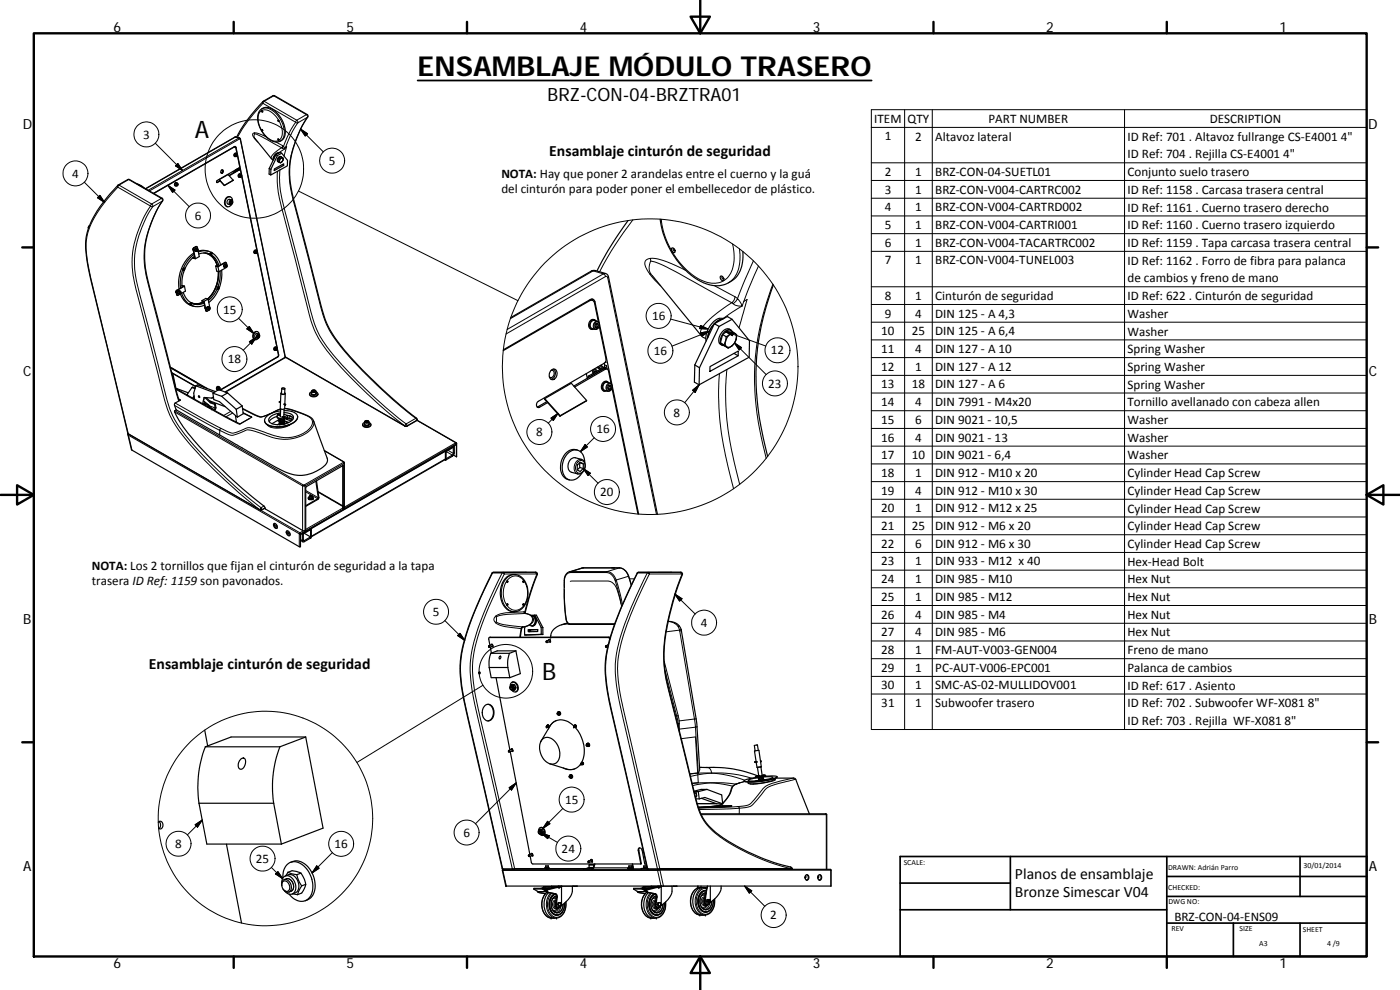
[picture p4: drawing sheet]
<svg xmlns="http://www.w3.org/2000/svg" width="420mm" height="297mm" viewBox="0 0 420 297" stroke-linecap="round" stroke-linejoin="round" font-family="sans-serif">
<defs><g id="words">
<text font-size="8.2" x="125.3" y="22.8">ENSAMBLAJE MÓDULO TRASERO</text>
<g font-size="7.2">
<text x="58.5" y="41.3">A</text>
<text x="162.8" y="204">B</text>
</g>
<text font-size="5.5" x="164.3" y="30.2">BRZ-CON-04-BRZTRA01</text>
<g font-size="4.7">
<text x="164.8" y="46.9">Ensamblaje cinturón de seguridad</text>
<text x="44.7" y="200.7">Ensamblaje cinturón de seguridad</text>
<text x="304.6" y="263.9">Planos de ensamblaje</text>
<text x="304.6" y="269.3">Bronze Simescar V04</text>
</g>
<g font-size="4.2">
<text x="34" y="9.6">6</text>
<text x="104" y="9.6">5</text>
<text x="174" y="9.6">4</text>
<text x="244" y="9.6">3</text>
<text x="314" y="9.6">2</text>
<text x="384" y="9.6">1</text>
<text x="6.8" y="38.7">D</text>
<text x="410.6" y="38.7">D</text>
<text x="7" y="112.9">C</text>
<text x="410.8" y="112.9">C</text>
<text x="7" y="187.1">B</text>
<text x="410.8" y="187.1">B</text>
<text x="7" y="261.3">A</text>
<text x="410.8" y="261.3">A</text>
<text x="34" y="290.4">6</text>
<text x="104" y="290.4">5</text>
<text x="174" y="290.4">4</text>
<text x="244" y="290.4">3</text>
<text x="314" y="290.4">2</text>
<text x="384" y="290.4">1</text>
</g>
<g font-size="3.9">
<text x="43" y="41.6">3</text>
<text x="262.4" y="36.8">ITEM</text>
<text x="272.4" y="36.8">QTY</text>
<text x="296.7" y="36.8">PART NUMBER</text>
<text x="363.1" y="36.8">DESCRIPTION</text>
<text x="265.5" y="42.1">1</text>
<text x="274.6" y="42.2">2</text>
<text x="280.7" y="42.2">Altavoz lateral</text>
<text x="338.4" y="42.2">ID Ref: 701 . Altavoz fullrange CS‐E4001</text>
<text x="338.4" y="47.5">ID Ref: 704 . Rejilla CS‐E4001</text>
<text x="385.1" y="47.5">4&quot;</text>
<text x="402.4" y="42.2">4&quot;</text>
<text x="21.6" y="53.3">4</text>
<text x="98.7" y="49.4">5</text>
<text x="150.5" y="53.4">NOTA: Hay que poner 2 arandelas entre el cuerno y la guá</text>
<text x="265.5" y="52.8">2</text>
<text x="274.6" y="52.8">1</text>
<text x="280.7" y="52.8">BRZ‐CON‐04‐SUETL01</text>
<text x="338.4" y="52.9">Conjunto suelo trasero</text>
<text x="150.5" y="57.9">del cinturón para poder poner el embellecedor de plástico.</text>
<text x="265.5" y="58.1">3</text>
<text x="274.6" y="58.1">1</text>
<text x="280.7" y="58.1">BRZ‐CON‐V004‐CARTRC002</text>
<text x="338.4" y="58.2">ID Ref: 1158 . Carcasa trasera central</text>
<text x="58.5" y="65.9">6</text>
<text x="265.5" y="63.4">4</text>
<text x="274.6" y="63.4">1</text>
<text x="280.7" y="63.4">BRZ‐CON‐V004‐CARTRD002</text>
<text x="338.4" y="63.5">ID Ref: 1161 . Cuerno trasero derecho</text>
<text x="265.5" y="68.7">5</text>
<text x="274.6" y="68.7">1</text>
<text x="280.7" y="68.7">BRZ‐CON‐V004‐CARTRI001</text>
<text x="338.4" y="68.8">ID Ref: 1160 . Cuerno trasero izquierdo</text>
<text x="265.5" y="74">6</text>
<text x="274.6" y="74">1</text>
<text x="280.7" y="74">BRZ‐CON‐V004‐TACARTRC002</text>
<text x="338.4" y="74.1">ID Ref: 1159 . Tapa carcasa trasera central</text>
<text x="265.5" y="79.3">7</text>
<text x="274.6" y="79.4">1</text>
<text x="280.7" y="79.4">BRZ‐CON‐V004‐TUNEL003</text>
<text x="338.4" y="79.4">ID Ref: 1162 . Forro de fibra para palanca</text>
<text x="265.5" y="90">8</text>
<text x="274.6" y="90">1</text>
<text x="338.4" y="84.8">de cambios y freno de mano</text>
<text x="67" y="94.1">15</text>
<text x="265.5" y="95.3">9</text>
<text x="274.6" y="95.3">4</text>
<text x="280.7" y="95.3">DIN 125 ‐ A 4,3</text>
<text x="280.7" y="90.1">Cinturón de seguridad</text>
<text x="338.4" y="90.1">ID Ref: 622 . Cinturón de seguridad</text>
<text x="338.4" y="95.4">Washer</text>
<text x="195.7" y="96">16</text>
<text x="264.5" y="100.6">10</text>
<text x="273.7" y="100.6">25</text>
<text x="280.7" y="100.6">DIN 125 ‐ A 6,4</text>
<text x="338.4" y="100.7">Washer</text>
<text x="196.2" y="106.5">16</text>
<text x="231.3" y="106.4">12</text>
<text x="264.5" y="105.9">11</text>
<text x="274.6" y="105.9">4</text>
<text x="280.7" y="105.9">DIN 127 ‐ A 10</text>
<text x="338.4" y="106">Spring Washer</text>
<text x="68.4" y="109">18</text>
<text x="264.5" y="111.2">12</text>
<text x="274.6" y="111.2">1</text>
<text x="280.7" y="111.2">DIN 127 ‐ A 12</text>
<text x="338.4" y="111.3">Spring Washer</text>
<text x="230.6" y="116.3">23</text>
<text x="264.5" y="116.5">13</text>
<text x="273.7" y="116.5">18</text>
<text x="280.7" y="116.5">DIN 127 ‐ A 6</text>
<text x="338.4" y="116.6">Spring Washer</text>
<text x="202.2" y="125">8</text>
<text x="264.5" y="121.8">14</text>
<text x="274.6" y="121.8">4</text>
<text x="280.7" y="121.9">DIN 7991 ‐ M4x20</text>
<text x="338.4" y="121.9">Tornillo avellanado con cabeza allen</text>
<text x="160.9" y="130.9">8</text>
<text x="179" y="130">16</text>
<text x="264.5" y="127.2">15</text>
<text x="274.6" y="127.2">6</text>
<text x="280.7" y="127.2">DIN 9021 ‐ 10,5</text>
<text x="338.4" y="127.3">Washer</text>
<text x="264.5" y="132.5">16</text>
<text x="264.5" y="137.8">17</text>
<text x="273.7" y="137.8">10</text>
<text x="274.6" y="132.5">4</text>
<text x="280.7" y="132.5">DIN 9021 ‐ 13</text>
<text x="280.7" y="137.8">DIN 9021 ‐ 6,4</text>
<text x="338.4" y="132.6">Washer</text>
<text x="338.4" y="137.9">Washer</text>
<text x="264.5" y="143.1">18</text>
<text x="274.6" y="143.1">1</text>
<text x="280.7" y="143.1">DIN 912 ‐ M10 x 20</text>
<text x="338.4" y="143.2">Cylinder Head Cap Screw</text>
<text x="180.2" y="148.9">20</text>
<text x="264.5" y="148.4">19</text>
<text x="274.6" y="148.4">4</text>
<text x="280.7" y="148.4">DIN 912 ‐ M10 x 30</text>
<text x="338.4" y="148.5">Cylinder Head Cap Screw</text>
<text x="264.5" y="153.7">20</text>
<text x="274.6" y="153.7">1</text>
<text x="280.7" y="153.7">DIN 912 ‐ M12 x 25</text>
<text x="338.4" y="153.8">Cylinder Head Cap Screw</text>
<text x="264.5" y="159">21</text>
<text x="273.7" y="159">25</text>
<text x="280.7" y="159">DIN 912 ‐ M6 x 20</text>
<text x="338.4" y="159.1">Cylinder Head Cap Screw</text>
<text x="264.5" y="164.3">22</text>
<text x="274.6" y="164.3">6</text>
<text x="280.7" y="164.3">DIN 912 ‐ M6 x 30</text>
<text x="338.4" y="164.4">Cylinder Head Cap Screw</text>
<text x="27.6" y="170.9">NOTA: Los 2 tornillos que fijan el cinturón de seguridad a la tapa</text>
<text x="264.5" y="169.7">23</text>
<text x="274.6" y="169.6">1</text>
<text x="280.7" y="169.7">DIN 933 ‐ M12 x 40</text>
<text x="338.4" y="169.7">Hex‐Head Bolt</text>
<text x="27.6" y="175.4">trasera ID Ref: 1159 son pavonados.</text>
<text x="264.5" y="175">24</text>
<text x="274.6" y="174.9">1</text>
<text x="280.7" y="175">DIN 985 ‐ M10</text>
<text x="338.4" y="174.9">Hex Nut</text>
<text x="129.9" y="184.8">5</text>
<text x="264.5" y="180.3">25</text>
<text x="264.5" y="185.6">26</text>
<text x="274.6" y="180.3">1</text>
<text x="274.6" y="185.6">4</text>
<text x="280.7" y="180.3">DIN 985 ‐ M12</text>
<text x="280.7" y="185.6">DIN 985 ‐ M4</text>
<text x="338.4" y="180.3">Hex Nut</text>
<text x="338.4" y="185.6">Hex Nut</text>
<text x="210.3" y="188">4</text>
<text x="264.5" y="190.9">27</text>
<text x="274.6" y="190.9">4</text>
<text x="280.7" y="190.9">DIN 985 ‐ M6</text>
<text x="338.4" y="190.9">Hex Nut</text>
<text x="264.5" y="196.2">28</text>
<text x="274.6" y="196.2">1</text>
<text x="280.7" y="196.2">FM‐AUT‐V003‐GEN004</text>
<text x="338.4" y="196.3">Freno de mano</text>
<text x="264.5" y="201.5">29</text>
<text x="274.6" y="201.5">1</text>
<text x="280.7" y="201.5">PC‐AUT‐V006‐EPC001</text>
<text x="338.4" y="201.6">Palanca de cambios</text>
<text x="264.5" y="206.8">30</text>
<text x="274.6" y="206.8">1</text>
<text x="280.7" y="206.8">SMC‐AS‐02‐MULLIDOV001</text>
<text x="338.4" y="206.9">ID Ref: 617 . Asiento</text>
<text x="264.5" y="212.2">31</text>
<text x="274.6" y="212.2">1</text>
<text x="280.7" y="212.3">Subwoofer trasero</text>
<text x="338.4" y="212.3">ID Ref: 702 . Subwoofer WF‐X081</text>
<text x="392.5" y="212.3">8&quot;</text>
<text x="338.4" y="217.6">ID Ref: 703 . Rejilla WF‐X081</text>
<text x="385.5" y="217.6">8&quot;</text>
<text x="169.6" y="241.1">15</text>
<text x="139.1" y="251">6</text>
<text x="52.6" y="254.4">8</text>
<text x="100.4" y="254.4">16</text>
<text x="168.6" y="255.9">24</text>
<text x="76.8" y="258.9">25</text>
<text x="231.1" y="275.8">2</text>
<text x="352.5" y="276.2">BRZ‐CON‐04‐ENS09</text>
</g>
<g font-size="2.4">
<text x="271.2" y="259.7">SCALE:</text>
<text x="350.6" y="260.9">DRAWN: Adrián Parro</text>
<text x="391.2" y="260.6">30/01/2014</text>
<text x="350.6" y="267">CHECKED:</text>
<text x="350.7" y="271.4">DWG NO:</text>
<text x="351.6" y="279.3">REV</text>
<text x="372" y="279.4">SIZE</text>
<text x="391" y="279.6">SHEET</text>
<text x="377.9" y="283.8">A3</text>
<text x="398.3" y="283.8">4 /9</text>
</g>
</g></defs>
<g fill="none" stroke="#000" stroke-width=".36">
<path d="M78 33.1a2.99 2.99 0 0 1 4.6 .3 7.5 7.5 0 0 1 2.6 8 3 3 0 0 1-4.8 .1 7.7 7.7 0 0 1-2.8-7.7zM78.5 38.9l.3 .4-.2-.1zM78.7 33.3l.1 .2M78.7 38.9l.1 .2M83.6 36.1l.1 .2M41.2 55.2l1.3 .6 .8 .6M43.7 56.6l26.8-15.5 1.6 .4 13.5 65.7-17.9 10.5M46.1 58l24.3-14 .4 .1 12.9 62.5-.3 .5-17.3 10M52.9 54.8a.51 .51 0 0 0-.5 .4 .51 .51 0 0 0 .3 .6M53 55.5h.1M53.1 55.2l.2 .2-.2 .2zM53.1 55.5h.1"/>
<path d="M53.1 55.2v.1M53.1 54.9a.44 .44 0 0 0-.6 .3 .44 .44 0 0 0 .4 .6M53.1 55.3l.2 .1M53.1 55.3v.2M65.8 53.9l1.5 1.7M66 54.2l-.9 .5M66.4 51.1a.33 .33 0 0 1 .3 .4 .33 .33 0 0 1-.4 .2M66.5 51a.45 .45 0 0 1 .5 .6 .45 .45 0 0 1-.7 .2zM66.7 50.9a.62 .62 0 0 1-.3 1.1M67.3 55.6v.1M69.1 59.1a1.56 1.56 0 0 0-1.7 1.1 1.56 1.56 0 0 0 .9 1.8M70 54.1l-2.7 1.6"/>
<path d="M70 54.1l-1.5-1.7-2.7 1.5 1.5 1.8M70 54.1h.1M70 54.1l-2.7 1.5M70.3 44h.1M70.4 44l.1 .1M70.5 43.9l.1 .2M70.7 51l-.1 .4M70.8 46a.51 .51 0 0 0-.6 .4 .51 .51 0 0 0 .3 .6M70.9 51.2l-.2 .1M70.9 46.7l.2 .1M70.9 46.7h.1M70.9 46.4l.3 .1-.3 .3z"/>
<path d="M70.9 46.4l.1 .1M71 46.1a.44 .44 0 0 0-.7 .3 .44 .44 0 0 0 .4 .5M71 46.5l-.1 .2M71 46.5h.2M71 41.1l2.7-4.4 3-3.8a10.9 10.9 0 0 1 5.4-4.2l10.1 5.7 .3 .4a29.8 29.8 0 0 0-5.1 21.5l8.9 35.3a29.1 29.1 0 0 0 7.6 14 162 162 0 0 0 21.3 20.1l-.2 .5-2.9 1.7h-.6l-35.9-20.7M71 50.8l.3 .2M71.2 50.7l.2 .2M71.2 46.2l-.5-2-.4-.1-24.2 14M71.3 46.7l.5 3.6-6.6 3.9a.3 .3 0 0 0-.2 .3 .3 .3 0 0 0 .3 .3l.8-.5M71.3 50.6l.3 .2M71.4 50.5l.3 .3M71.7 50.9h.3v-.3l-.1 .2-3.2 1.8"/>
<path d="M71.8 50.4l-.1 .4-1.6 1-.1-.4M71.9 50.2v.1M72 52.2a.51 .51 0 0 0-.5 .3 .51 .51 0 0 0 .2 .6l.8-.1v-.5l-.5-.2a.44 .44 0 0 0-.4 .3 .44 .44 0 0 0 .2 .5M72.1 52.9h.1M72.2 52.9l.2 .1M72.2 52.6h.2v.4h-.2zM72.2 52.6l.1 .1M72.2 52.3a.43 .43 0 0 0-.6 .3 .43 .43 0 0 0 .4 .5M72.3 52.7l-.1 .2M72.3 52.7h.1M72.4 52.4l-.4-1.5-3.2 1.8M72.5 52.8l4.6 22.5"/>
<path d="M76.6 41.6l4.9 6 .4 .3M80.8 50.5v1.7l.4 .3M80.8 50.5l.5 .3M82.3 50.7l2.8-1.6v.5l-2.8 1.6zM82.8 46.4l-2 4.1M82.8 46.4l1.3-.7 .4 .3 1.8 2.1-.1 1.7-5 2.7 .1-1.7M82.8 46.4l.4 .3M82.8 46.4l-.7 1.4M83.2 45.9a2.31 2.31 0 0 0-1.3 2.3M83.2 46.7l-1.9 4.1M83.3 48.4l.2 .2M83.3 48.4h.1"/>
<path d="M83.4 48.3l.3 .2M83.4 41.7l.3 .3a.24 .24 0 0 1-.3 0 .24 .24 0 0 1 0-.3zM83.4 48.4l.3 .2M83.4 48.3v.1M83.4 48.4h.1M83.6 47.5l.3 .2M83.6 41.7l.1 .2M83.6 45.9l-.8 .5M83.7 48.5l.3 .2M83.9 48.2l.1 .5M83.9 48.2l-.2 .3M83.9 47.7v.5"/>
<path d="M84 48.7l.1 .2M84.2 47l.4 .2M84.2 47l-.6 .5-.2 .8 .7 .6M84.2 47a1.21 1.21 0 0 0-.8 1.4M84.2 47l.3 .2M84.3 47a1.02 1.02 0 0 0-1 1.4M84.3 47h.1M84.3 47.5l-.4 .2M84.3 47.5l-.4 .7M84.5 48.6l-.4 .3M84.5 48.6l-.5 .1M84.5 46l-1.3 .7"/>
<path d="M84.6 47.2l-.3 .3M84.6 47.2l.2 .2M84.7 49.4l.4 .2M84.8 47.4l.2 .6M84.8 47.4l-.5 .1M85 48l-.5 .6M26.8 67.7l-.3 .5 .1 .4M57.9 75h.1M58 74.5l-.2 .3 .2 .2M58.2 75.9a11.1 11.1 0 0 0-4.4 10.8M58.3 76.3a9.6 9.6 0 0 0-3.3 4.2M58.4 76.9a9.2 9.2 0 0 0-2.9 3.8"/>
<path d="M58.4 77l-.5 .3M59 74.5a.51 .51 0 0 0-.6 .3 .51 .51 0 0 0 .3 .6M59 75.2h.1M59.1 74.8l.2 .2-.1 .2-.2-.1zM59.1 74l-.9 .3-.2 .3 .5 2.9-.6-.2M59.1 75.2h.1M59.1 74.8l.1 .2M59.1 74.6a.44 .44 0 0 0-.6 .3 .44 .44 0 0 0 .4 .5M59.2 75l-.1 .2M59.2 75h.1M59.3 74.7l-.2-.7-1 .5 .5 3.1-.7-.3M59.4 75.1l.4 1.9-1.2 .6"/>
<path d="M59.5 75.3l1.6-.2 1.4 .3M59.5 75.6a4.5 4.5 0 0 1 3.9 .1M59.7 76.2a4.1 4.1 0 0 1 3.4 .1M61.1 75.9a4.8 4.8 0 0 1 4.1 4M61.6 75.9a5 5 0 0 1 3.7 4M62.1 76a5.2 5.2 0 0 1 3.2 3.9M63.1 76.3l.1 .1M63.2 75.9l-.1 .3M63.3 76.4h.1M63.3 76.4l.1 .1M63.4 76l.1 .1M63.4 76.1v.1"/>
<path d="M63.4 76h.1M63.4 76v.2M63.4 75.7l.2 .1M63.4 76.5a5.7 5.7 0 0 1 2.4 3.3M63.4 75.7l-.3 .6M63.5 76.1l-.1 .1M63.5 75.8a.34 .34 0 0 0-.4 .2 .34 .34 0 0 0 .2 .4M63.6 75.8a5.8 5.8 0 0 1 2.6 3.7M63.6 75.8l-.2 .7M64.7 79.9l.3 1.4 .7 .2M64.7 79.9l.7 .1M67.7 79.2a.5 .5 0 0 0-.6 .4 .5 .5 0 0 0 .3 .6"/>
<path d="M67.8 78.7l-2.4 1.2h-.7M67.8 79.9h.1M67.8 79.6l.3 .2-.3 .2zM67.8 79.9l.2 .1M67.8 79.6l.1 .1M67.8 79.4a.43 .43 0 0 0-.6 .2 .43 .43 0 0 0 .4 .6M67.9 79.7l-.1 .2M67.9 79.7l.2 .1M68.1 79.4l-.4-.7-2.3 1.3M69.1 60.6l.3-.3 .2 .1v.5l-.2 .3-.3-.2zM69.3 60.3h.1M69.3 60.3l.3 .1"/>
<path d="M69.3 60.3v.5M69.6 60.9l-.5 .1M69.8 60.3a1.05 1.05 0 0 0-.9-1.3 1.05 1.05 0 0 0-1.2 1 1.3 1.3 0 0 0 1 2l.8-.7M76.8 75.1a.51 .51 0 0 0-.6 .4 .51 .51 0 0 0 .3 .6M76.8 75.8h.1M76.9 75.8h.2M76.9 75.5l.2-.1v.4l-.3-.1zM76.9 75.5l.1 .1M76.9 75.2a.43 .43 0 0 0-.6 .3 .43 .43 0 0 0 .4 .5M77 75.6l-.1 .2M77 75.6h.1M77.2 75.7l6 28.7"/>
<path d="M188.5 66.2a93.8 93.8 0 0 0-9.3 15.1M198.1 65.8a25.2 25.2 0 0 0 13 19 8.1 8.1 0 0 0 11.9-7.7l-.1-1.6M201.6 74.5a.76 .76 0 0 1 .9 .3 .76 .76 0 0 1-.2 1 1.08 1.08 0 0 1-.7-1.3zM202.2 74.5a.38 .38 0 0 0-.1 .6 .38 .38 0 0 0 .5 .1M52.9 87.2l-.1 .5M53.1 87.2l2.3-1.3 .3 1.5-2.3 1.2-.3-.1-.2-.8zM53.8 87.2a.5 .5 0 0 0-.5 .4 .5 .5 0 0 0 .3 .6M53.9 87.9h.1M54 87.6l.2 .2-.2 .2zM54 87.9l.1 .1M54 87.6l.1 .1M54 87.4a.44 .44 0 0 0-.6 .2 .44 .44 0 0 0 .4 .6"/>
<path d="M54.1 87.7l-.1 .2M54.1 87.7l.1 .1M54.2 88.2a5.4 5.4 0 0 0 4 3.7M54.5 88a5.9 5.9 0 0 0 2.6 3.4M54.6 85.7l.5 .2-2.2 1.3 .1 1.3 .3 .1M54.6 85.7l.8 .2M54.9 80.9a11.4 11.4 0 0 0-.7 5.5M54.9 80.9l.1 .3h.3M55 87.7a5.3 5.3 0 0 0 2.3 3.1M55 80.6l-.1 .3M55 80.5l-.1 .4M55 80.5l.3-.1 .2 .3"/>
<path d="M55.1 81.2h.1M55.1 80.8h.2M55.2 80.7l.1 .1M55.2 80.7v.2M55.2 80.8v.1M55.3 80.5l-.4 .4 .2 .3M55.3 80.8l-.1 .1M55.3 81.2a10.8 10.8 0 0 0-.7 4.9M55.3 81.1v.1M55.5 80.7l-.1 .1M57.1 91.4l.2 .2M57.1 91v.3"/>
<path d="M57.3 91.1l.1 .1M57.3 90.8h.1M57.3 90.8l-.2 .6M57.3 91.2v.1M57.3 91.1v.2M57.4 90.8h.1M57.4 90.8a.35 .35 0 0 0-.3 .3 .35 .35 0 0 0 .1 .4M57.4 91.2l-.1 .1M57.5 91h.1M57.6 91a4.3 4.3 0 0 0 3.7 0M57.6 91l-.3 .6M60.6 90.2l.6 .2"/>
<path d="M61.1 90.5a4.4 4.4 0 0 1-3.9 .2M61.2 90.6a4.3 4.3 0 0 1-3.6 .4M61.2 90.5l.5 2.6 .3 .3M61.2 90.5l-.6-.3 1.2-.7 .7 .2 .5 2.5M61.2 90.6l-1.8 .6h-1.3M61.2 90.4l.7 2.9 .3 .1 .8-.6M61.4 91.5a4.8 4.8 0 0 1-4.1 .1M61.5 92.1v.4M62.4 89.7a10.8 10.8 0 0 0 3.2-8.2 10.5 10.5 0 0 1-3.1 8.2l-1.3 .7M62.6 92a.51 .51 0 0 0-.6 .3 .51 .51 0 0 0 .3 .7M62.6 92.7h.1M62.7 92.4l.3 .1-.1 .3h-.2z"/>
<path d="M62.7 92.7l.2 .1M62.7 92.4l.1 .1M62.7 92.1a.44 .44 0 0 0-.6 .3 .44 .44 0 0 0 .4 .5M62.8 92.5h.2M62.8 92.5l-.1 .2M65.2 86.6a9.3 9.3 0 0 1-2.7 3.6M65.2 86.6l.3 .2 .1-.1M65.3 86.3v.2M65.4 86.1l-.2 .5M65.4 86.1h.3l.1 .3M65.4 80l.3 1.5M65.5 86.4l.1 .1"/>
<path d="M65.5 86.4v.2M65.5 81.4a10.3 10.3 0 0 1-3.2 8.3M65.6 86.5l-.1 .1M65.6 86.1a.35 .35 0 0 0-.3 .3 .35 .35 0 0 0 .1 .4M65.6 86.7a9.8 9.8 0 0 1-3 4.1M65.7 86.7h-.1M65.8 86.4v.1M66 81.3a10.4 10.4 0 0 1-.6 4.8M66.5 81.1a11.7 11.7 0 0 1-.7 5.3M68.1 80l-2.4 1.5M77.2 99.5a1.27 1.27 0 0 0-1.3 1 1.27 1.27 0 0 0 .7 1.4M153.3 95.3l24.2-14 1.2-.1 3 .9 .7 .5 14.9 71.7"/>
<path d="M177.1 89.9l.6 .2M177.6 89.7l.3 .5M178.4 95.9a1.52 1.52 0 0 0-1.7 1.1 1.52 1.52 0 0 0 .9 1.8M178.8 97.1l.5-.1 .3 .5-.3 .7-.5 .1-.3-.5zM178.8 98l.5 .2M178.8 98l-.1 .1M178.9 97.1l.2 .3M178.9 96.3a1.17 1.17 0 0 0-1.4-.2 1.17 1.17 0 0 0-.6 1.3 1.02 1.02 0 0 0 .3 1.1 1.02 1.02 0 0 0 1.1 .2M179.1 97.4l-.3 .6M179.1 97.4l.5 .1M179.6 96.6l-1.2-5.7a.91 .91 0 0 0-1.3-.7l-26.1 15M179.8 97.9l2.1 9.8-.3 1-20 11.7a.92 .92 0 0 0-.6 1.1 .92 .92 0 0 0 .9 .7l2.4-1.4"/>
<path d="M195.8 82.7l14.7 18.1 1.3 .7M214.4 97.2a7.4 7.4 0 0 0-2 4.2M214.4 97.1l3.9-2.1 1.4 .8 5.2 6.4-.1 5-15 8.3 .1-5.2M214.4 97.1l1.4 .8M214.4 97.1l-5.9 12.4M215.8 97.9l-5.9 12.4M215.9 95.5a6.8 6.8 0 0 0-4 6.8M216.2 82.9a.81 .81 0 0 1 .9 .4 .81 .81 0 0 1-.1 .9 .96 .96 0 0 1-.8-1.3zM216.8 83a.41 .41 0 0 0-.1 .5 .41 .41 0 0 0 .5 .2M217 95.7l-1.1 .3-1.5 1.1M218.7 98.9a3.6 3.6 0 0 0-2.5 4.1M218.8 98.9l1 .6"/>
<path d="M218.8 98.9l-1.9 1.5-.7 2.5 2.3 1.5M218.8 98.9l.5 .1 .4 .4M219.3 99a2.2 2.2 0 0 0-3.1 1.4 2.4 2.4 0 0 0-.2 2.6h.2M219.7 95.8l-3.9 2.1M219.8 99.5l-.8 .9M219.8 99.5l.8 .6M232.1 85.5a75.9 75.9 0 0 0-2.6 47.7l.9 3.7M51.1 110.2l11.2 6.4M51.6 110.4h.1M51.6 111.8l7.1 4.2M51.6 110.4l7.4 4.3M51.6 111.9l7.1 4.1"/>
<path d="M51.9 112.1l.9 4.5M52.7 116.6l19.2 10.5 3.6-1.9-2.5-1.4M52.8 116.6h.1M52.8 116.6l3.7 1.3M53.6 119.8l.5 .3M53.6 119.8l.4 .2M54 120l-1.6 1.2 .5 1.8M57.6 116.3l.9 .3M57.6 116.3l-1.4 1.9 .1 .4M57.6 116.3l.2-.2 .8 .3M58.2 118.7l-.4 .8M58.3 119l-.3 .5"/>
<path d="M58.8 115.8l5.4 2M58.8 115.8l-.7 2.2 .3 1.8M58.8 115.8l.5-.3 5.4 2M59.7 118.8l.2 .4M61.5 119.3l1.6 1.5 1.3 .5M61.9 119.3l1.4 1.4 1.4 .5M63.9 118l2.6 .9M64 119.2h.1M64 119.2l-.4 .2-2.4-.1-.4 1.8M65.5 116a.51 .51 0 0 0-.5 .3 .51 .51 0 0 0 .3 .6M65.6 116.9h-.3a.43 .43 0 0 1-.2-.5 .43 .43 0 0 1 .4-.3h.3a.46 .46 0 0 1 0 .8M65.6 116.9v.1"/>
<path d="M65.7 116.7h.1M65.7 116.7h-.1M65.7 116.4l.2 .1-.2 .3zM65.7 116.4l.1 .1M65.7 116.1a.42 .42 0 0 0-.6 .3 .42 .42 0 0 0 .4 .5M65.8 116.5l-.1 .2M65.8 116.5h.1M66.5 118.9l4.4 3.9M68.3 117.9l-2.6-1-1.8 1.1 .3 1.9 1.7 .6 5.3 4.7M68.3 117.9l4.4 3.9M68.3 117.9l-1.8 1M77.3 101.1h.1"/>
<path d="M77.3 101.1l.3 .1M77.4 100.6l.2-.1 .2 .3-.4 .4zM77.4 100.6l.1 .1M77.5 100.7l.3 .1M77.5 100.7l-.2 .4M77.8 100.4a.87 .87 0 0 0-.8-.9 .87 .87 0 0 0-.9 .9 .9 .9 0 0 0 .1 1.3 .9 .9 0 0 0 1.3-.2M82.7 104.2a.51 .51 0 0 0-.5 .3 .51 .51 0 0 0 .3 .6M82.8 104.9h.1M82.9 104.9h.1M82.9 104.5l.3 .2-.2 .2h-.1zM82.9 104.5l.1 .1M82.9 104.3a.43 .43 0 0 0-.6 .2 .43 .43 0 0 0 .4 .6"/>
<path d="M83 104.6l-.1 .3M83 104.6l.2 .1M83.2 104.8l.4 1.8-.3 .5-17.3 9.9M84.3 118l-.2 4.6 .7 .2 .6-.2M84.5 118l.3 .3 .6-.3M84.5 117.8l-.1 .1a.64 .64 0 0 0 .5 .5 .64 .64 0 0 0 .7-.4l-.2-.1M84.5 116.6v1.5M84.6 116.5l.1-.1a.39 .39 0 0 1 .4-.1 .39 .39 0 0 1 .3 .4 .49 .49 0 0 1-.8-.2zM85.5 116.6l-.1 1.5M85.6 118.1l-.1 3.1M92.9 118.2a1.33 1.33 0 0 0 1.2 .9 1.33 1.33 0 0 0 1.3-.9M93.4 118a.77 .77 0 0 0 .7 .6 .77 .77 0 0 0 .8-.6"/>
<path d="M93.5 117.6a.64 .64 0 0 0-.6 .7 .64 .64 0 0 0 .7 .6 1.24 1.24 0 0 0 1.8-.8l-.6-.5M93.5 117.8a.68 .68 0 0 0 .7 .7 .68 .68 0 0 0 .6-.7M93.6 117.2l.5-.2 .6 .2 .1 .8a.79 .79 0 0 1-1.3 0zM93.9 117.2l.6 .1-.5 .3-.2-.2zM93.9 117.2v.3M94.2 117.5h.1M94.2 117.5h-.2M94.2 117.1v.4M151.1 104.9l26.1-15a.89 .89 0 0 1 1.4 .7l13.1 63.6M163.5 119.6l4.6 5.1M165.4 111.1a1.05 1.05 0 0 1 1 .9 1.05 1.05 0 0 1-.7 1.2l-.5 .1-.3-.2M165.4 111.1a1.08 1.08 0 0 1 1.4-.2 1.08 1.08 0 0 1 .4 1.4 1.22 1.22 0 0 1-.7 1.4 1.22 1.22 0 0 1-1.5-.4 2.1 2.1 0 0 1 .4-2.2z"/>
<path d="M166.1 110.7a1.83 1.83 0 0 1-.8 3.1M176 112.1l.2 1.4M178.1 110.8l-.2 .6 .1 .6M178.7 111.4l-.5 .3M178.8 111.5h.1M178.9 111.5l-.5-.2-.2 .4 .1 .2M179.3 110.2l.8 .6M179.5 110l.9 .7M180.1 109.7l.7 .8M180.4 109.5l.6 .8M181.4 109l.1 .7-.3 .5-4.6 2.6-.3 .6M181.7 108.5l.1 .3-.1-.2"/>
<path d="M182.1 110.7l-.8-.1-9.1 5.2M182.2 110.7l-.2-1-.3 .6-4.6 2.7M182.2 114.5a1.51 1.51 0 0 0-1.6 1.1 1.51 1.51 0 0 0 .9 1.8M182.6 116.6l.5 .2M182.6 115.6l.5-.1 .3 .6-.3 .7-.5 .1-.3-.6zM182.6 116.6h-.1M182.7 115.6l.2 .4M182.7 114.9a1.18 1.18 0 0 0-1.4-.2 1.18 1.18 0 0 0-.5 1.3 1.02 1.02 0 0 0 .2 1.1 1.02 1.02 0 0 0 1.1 .2M182.9 116l-.3 .6M182.9 116l.5 .1M183.4 115.1l-.8-3.8-.6-.6-9.5 5.4M183.7 116.4l7.8 37.8"/>
<path d="M208.5 109.5l-.1 5.2 1.4 .8M208.5 109.5l1.4 .8M213.1 110l8.5-4.7-.1 1.4-8.4 4.7zM216 103.1l.7 .5M216 103.1h.3M216.1 103l-.1 .1M216.2 102.9l1.1 .6M216.3 102.9l-.1 .1M216.3 103.1l.4 .5 .6 .1M216.4 103l-.1 .1M216.9 100.4l1 .6M217.3 103.5l.7 .6"/>
<path d="M217.8 102.4l-.1 1.1 .3 .6M217.8 102.4l-.5 1.1M217.9 101l-.1 1.4M218 104.1l.5 .3M219 100.4l-.7 .7-.5 1.3M219 100.4l-1.1 .6M219.7 103.8l-1.2 .6M219.7 103.8l-.8 .4-.9-.1M220.3 106l1.2 .7M220.6 100.1l.5 .4-.2 1.3M220.6 100.1l-.6-.2-1 .5M220.6 100.1l.3 .5v1.2"/>
<path d="M220.9 101.8l-.5 1.1-.7 .9M220.9 101.8l-.4 .9-.8 1.1M38.4 130.2l1.2 4.9 50.4 29 .2-.1v-3.5l.1-.2 46.6-26.8 .1 3.6M52.9 123l-.5 .3a27.5 27.5 0 0 0 6.5 9.6 173.1 173.1 0 0 0 20.6 19.3v.2M53.8 120.2l-8.8-33.7a29.8 29.8 0 0 1 3.9-26.6l-.2-.4-10.2-5.7a11.7 11.7 0 0 0-5.5 4.4 27.2 27.2 0 0 0-7.1 13l-.1 .6a37.2 37.2 0 0 0 1.6 12.9l11 45.5 39.8 22.9 1.3-.6M61.1 120.3l1.6 1.3v.3M61.2 121.2l1.5 .6M61.2 121l1.4 .5M61.4 120.5l-.3 .8M62.4 122h.8l.2 .6M62.6 122l-.1 .1M62.6 122v.2"/>
<path d="M62.6 122l.4 .1-.2 .2M62.7 121.9h.1M62.9 120.2l4.7 1.8M62.9 122v.2M63.3 122.5l.2 .2M63.3 120.7l-.2 .1M64.4 121.3l.1 1.4-.4 .3M64.4 123.1h.1M64.7 121.2l.1 1.4-.4 .5M64.7 121.2l-.3 .1M70.7 124.7l.3 2M70.9 122.8l.3 2.4"/>
<path d="M72.7 121.8l.3 2.3-1.8 1.1M72.7 121.8l-1.8 1M72.8 122.5l5.1 2.5a10.9 10.9 0 0 0 5.3-1.9l1-.4-.1 2.3M73 123.9l2.5 1.3M83.1 124.9a1.73 1.73 0 0 0 2.6 .8l.4-.2 .1-.5M83.1 124.9l-1.5 .7-.8 .9M83.4 124.2l.3 .1zM83.6 124.5h.1M83.6 124.3v.2M83.7 124.2l-.4 .1 .9 .5M83.7 124.2l.5 .3M83.7 124.3h.1"/>
<path d="M83.8 127.2l-.6 .2M83.8 126.1l-.4 .2 .5 .1a.8 .8 0 0 0 .8 .4 .8 .8 0 0 0 .6-.6M83.8 125.7a1.18 1.18 0 0 0 1.6 .1 .8 .8 0 0 1-.7 .6 .8 .8 0 0 1-.8-.4v-.1M83.8 125.7l.1 .2M83.9 125.9l-2.3 1.2M83.9 127.4h.1M83.9 127l-.1 .2 .2 .2M83.9 125.8l.5 .2 .8-.2M84 127.1l-.1 .2 .3 .1M84 127h.1M84.1 126h.1M84.1 125.8h.1"/>
<path d="M84.1 127.1h-.2M84.1 127.1l-.1 .3M84.1 125.9h.1M84.1 126.3v.3M84.1 126.7v.3M84.1 125.8v.1M84.1 126v.3M84.2 124.8v.3h.8l.2 .3M84.2 124.2l-.4 .1M84.2 120.6h-.4l.4 .2M85 125l.3 .3M85 124.9l.5 .2"/>
<path d="M85 125h.1M85.1 124.9l.4 .1M85.1 126.9h.1M85.1 127v.3M85.1 126.7l.1 .2M85.1 126.2h.1M85.1 127h.2M85.1 126.3v.3M85.1 126.7v.2M85.1 126v.1M85.1 125.9v.3M85.2 125.1l.3 .1"/>
<path d="M85.2 124.9v.1M85.2 124.3a.67 .67 0 0 1 .8 .2 .67 .67 0 0 1 0 .8l-1.2 .3a1.13 1.13 0 0 1-1.6-.9l.3-.2M85.2 125.3v.1M85.2 125.4v.1M85.2 123.8a2.38 2.38 0 0 1 2.9 1.5 3.8 3.8 0 0 1-3.6 2.1 3.4 3.4 0 0 1-3.8-1.2 2.61 2.61 0 0 1 2.6-2.1l.9-.2M85.2 127v.3l-.1-.2M85.2 125.3l.1 .2M85.2 123.2a3.6 3.6 0 0 1 4.1 1.7 3.7 3.7 0 0 1-3.4 2.8 6.9 6.9 0 0 1-6.2-.8 1.76 1.76 0 0 1 1.1-2.5l1.8-.8 1.6-.3M85.2 126.6a.84 .84 0 0 1-1.3 .2l.2-.1M85.2 125.5h.1M85.2 125.3h.1M85.3 126.4l-.2 .1"/>
<path d="M85.3 125.9a.72 .72 0 0 1-.6 .4 .72 .72 0 0 1-.7-.3h.1M85.3 126.2a.76 .76 0 0 1-1.3 .2l.1-.1M85.3 122.7l-.1 2.3M85.3 126.9v.3M85.3 126.5a.79 .79 0 0 1-.6 .7 .79 .79 0 0 1-.8-.5h.1M85.4 126.5l1 .4M85.4 127.1h.3M85.4 126.3l1.3 .4M85.4 122.6a23.2 23.2 0 0 1 8.2 2.9l.5 .9 4.1 11.1a3.1 3.1 0 0 1-2.2 3.3 10.8 10.8 0 0 1-12.3-.1l-30.8-17.7M85.5 125.2h.1M85.5 125.1v.1M85.5 121.5l-.1 1.1"/>
<path d="M85.6 121.3v.2zM85.7 121.4h.1M85.7 121.3h-.5l.4 .2M85.9 124.6a2.76 2.76 0 0 1 2.1 .9M86.1 125.8l.6-.2 1.1 .4M86.8 127.5l-.2 .1a7.7 7.7 0 0 1-3.6 .5M86.9 124.7l.5 .2M87.9 125.8l-1.1-.4-.8 .3 1.4 .6M89.3 124.9a3 3 0 0 1-2.8 2.7l-1 .3a6 6 0 0 1-5.9-1l-.2-.6M97.3 135.2l6 3.5v13.6l-.3 .1M102.9 139.7l-11.1 6.5-.1 12.9-.8 .2-11.3-6.6-.1-.3M102.9 139.7l.1 12.7"/>
<path d="M102.9 139.7v12.8M108.8 127.4a1.3 1.3 0 0 0 1.3 .9 1.3 1.3 0 0 0 1.2-.9M109.3 127.2a.77 .77 0 0 0 .8 .6 .77 .77 0 0 0 .7-.6M109.4 126.7a.69 .69 0 0 0-.5 .9 .69 .69 0 0 0 .9 .5 .9 .9 0 0 0 1-.1 .9 .9 0 0 0 .3-1l-.4-.3M109.4 127a.67 .67 0 0 0 .7 .7 .67 .67 0 0 0 .6-.7M109.5 126.4l.4-.2 .6 .1 .2 .3v.7a.8 .8 0 0 1-1.3-.1zM109.8 126.4l.6 .1-.4 .2-.3-.1zM109.8 126.4v.2M110.2 126.7h.1M110.2 126.7h-.3M110.2 126.3v.4M125.2 126.1l11.7 6.7 .1 4.3"/>
<path d="M133.5 138l.2 .1M133.6 135.3l.1 .1M134 135.2l2-1.2v.2l-2 1.2-.1 2.6-.2 .1v-2.3zM136 134h.1M136.1 136.5l.9 .6M136.3 133.8l-.3 .2M136.3 133.8l-.1 2.6-.4 .5-1.9 1.1v-.4l2.1-1.3v-2.3M164.1 120.5l-2.9 1.7M168.1 124.7l-.1 .2M171.2 137.9l1.2-.6 2.1 .5a2.34 2.34 0 0 1 1.1 2.6 2.34 2.34 0 0 1-2.2 1.8l-1.9-.5a2.41 2.41 0 0 1-.3-3.8zM173.2 139.6l.9-.9 1 .5-.1 1.4-.9 .9-.9-.5zM173.3 135a3.9 3.9 0 0 0-4.7 3 4.4 4.4 0 0 0 1.8 5.9l.5 .1"/>
<path d="M174 138.9h.1M174 138.9v1.4M174 138.9l1.1 .3M175.5 138.7a3.1 3.1 0 0 0-3.5-3.6 5.4 5.4 0 0 0-1.9 8.5 3.1 3.1 0 0 0 4.5-1.7M176.1 120.2l-4.6-5.2-8 4.6 4.5 5.3M176.1 120.2l-8.1 4.7M176.1 120.2l-8 4.5M77.9 152.9l.2 .1M78.1 153.1h.3M78.1 153v.1M82.2 157.2a.85 .85 0 0 1 .9 .4 .85 .85 0 0 1-.1 1 1.1 1.1 0 0 1-.8-1.4zM82.3 157.6l.9 .6"/>
<path d="M82.3 157v.5a1.07 1.07 0 0 0 .9 1M86.1 159.3a.89 .89 0 0 1 .8 .5 .89 .89 0 0 1-.1 1 1.01 1.01 0 0 1-.7-1.5zM86.1 159.8l1 .6M86.2 159.3l-.1 .1a1.17 1.17 0 0 0 .9 1.3M90.9 159.9l.1 .1M91 160l-.3 .2v2l.2 .4 2.3-1.1M91 160l.2 2.2 2-1.1-1.9-1.1M91 160l2-1.2h.3l.1 2.6-.2 .1-.1-2.5-2.1 1.2zM92.5 149.4a.8 .8 0 0 0 .8 .5 .8 .8 0 0 0 .7-.5M92.6 149.7l.4 .2M92.7 149.8l-.1 .1M92.7 149.8h.1"/>
<path d="M92.8 149.3a.51 .51 0 0 0 .5 .4 .51 .51 0 0 0 .5-.4M92.8 149a.4 .4 0 0 0-.3 .5 .4 .4 0 0 0 .6 .3 .52 .52 0 0 0 .6 0 .52 .52 0 0 0 .1-.7l-.1-.1M92.8 149.1a.42 .42 0 0 0 .5 .5 .42 .42 0 0 0 .4-.5M92.9 148.8h.7v.7l-.7-.1zM93.1 148.8l.2 .1M93.1 158.7l.2 .1M93.1 148.8h.4l-.3 .2zM93.2 158.6v.2M93.3 158.6h.1M93.3 148.9l.1 .1M93.3 148.7v.2M93.4 158.6l40.3-23.2-.1 2.5-40.2 23.2"/>
<path d="M93.4 158.6v2.3M93.8 149.8l.1 .1M93.9 149.7l-.3 .2M94.8 144.4l.7 4.9M95 144.3l.7 4.9M95.4 147.5l7.5 4.3M95.5 147.6l7.4 4.3M95.5 149.5l.1 .1M95.5 149.5l-3.8 2.2M95.5 149.3v.2M95.6 149.6l-3.9 2.3M95.7 149.2l-.2 .1"/>
<path d="M95.7 149.2l-.1 .4M102.9 152.5h.1M175 140.6l-1-.3-.7 .7M90.2 162.1l.7 .5M90.6 160.1l.1 .1M152.2 174.4l-.1 .2zM152.2 173.1a3.9 3.9 0 0 1 6 2.8 6.1 6.1 0 0 1-3 7.5 4 4 0 0 1-4.8-3.5 6.9 6.9 0 0 1 1.8-6.8zM169.3 177l.1 4.4a12.9 12.9 0 0 0 .8 5.2l.7 .7h13.5M184.3 170.3l-.8 .1M189.5 175.5l-.8-2.6a3.4 3.4 0 0 0-2.8-2.5h-11.1l-3.9 1.2a2.55 2.55 0 0 0-1.6 2.5v2.9M146.6 194v-.1a.23 .23 0 0 1 .4 0 .23 .23 0 0 1-.1 .3l-.2-.1M146.8 191.3l35.9-.1 .4 .3"/>
<path d="M147.1 194.1l.4 1.9M147.3 196a8.6 8.6 0 0 0-.5 4.3M147.3 196h5.6M147.3 193.5a.31 .31 0 0 1 .4-.1 .31 .31 0 0 1 .2 .4 .31 .31 0 0 1-.4 .2M147.6 193.3l-.1 .2M147.7 194h.2M147.7 193.4h.1M147.8 193.4l-1.1 .4M147.9 193.8h.1M147.9 193.8l-.1 .1M147.9 193.8l-1 .4M150 196.9a.35 .35 0 0 1 .3 .5 .35 .35 0 0 1-.5 .2z"/>
<path d="M152.1 181.3l.1 .2zM152.9 196a8.6 8.6 0 0 0-.5 4.3M154.8 195.3l1.4 6.8-3.2 1.2M154.8 195.3h-5.6l-1.9 .7M154.8 195.3l-1.9 .7M156.2 191.2l.5-3a3.5 3.5 0 0 0 3.4-2.4l-.3-.8a3.1 3.1 0 0 0-2.2-1 83.3 83.3 0 0 1 3.7-11.8l-.1-.3-.4-.2h-12.8a68.5 68.5 0 0 0-5.5 11.5 44.7 44.7 0 0 0-4.4 18.1 72.5 72.5 0 0 0 2.4 14.4l10.2 44.9 .2 .2M157.6 188l-.2 .5v2l5-.2v-2M158.5 189h.5M159.5 184.7a1.59 1.59 0 0 1 1.1 1.5 1.59 1.59 0 0 1-1.1 1.6l-.6-.3M159.5 184.7a1.55 1.55 0 0 1 1.5 1.5 1.55 1.55 0 0 1-1.3 1.6 1.64 1.64 0 0 0 1.1-1.5 1.64 1.64 0 0 0-1.1-1.6 1.64 1.64 0 0 1 1.1 1.6 1.64 1.64 0 0 1-1.1 1.5h-.2M160.5 184.6l1.9 3.7M160.5 184.6h.5l1.9 3.7"/>
<path d="M160.5 184.6h-1.2M161.4 188.9v.6h-2.9v-.5l2.9-.1-2.4 .1v.5M162.4 188.3h.5M162.4 190.3l.5 .1M162.9 188.3v2.1l-5.5 .1M163.9 192.5v-.1a.23 .23 0 0 1 .3 .1 .23 .23 0 0 1 0 .3l-.3-.1M163.9 192.5v.1M163.9 192.7h.1M164.6 192.1l.1-.1a.33 .33 0 0 1 .5 .2 .33 .33 0 0 1-.4 .4M164.9 191.8l-.1 .2M165 192.5l.1 .1M165 191.9h.1"/>
<path d="M165 191.9l-.1 .1M165 191.9l-1 .4M165.1 192.4l-.9 .4M169.5 187.2a4.3 4.3 0 0 0-4.2 4M170.3 186.9l-1.8 .6M181.7 194v-.1a.23 .23 0 0 1 .4 0 .23 .23 0 0 1-.1 .3l-.2-.1M182.4 194.1l-.4 .1M182.5 193.5l-.7 .3M182.6 193.3l-.2 .2M183 191.8l-.5-.5h-35.6l-.2 .5 .3 1.8M183 191.8h.1M200.5 186.4a3.6 3.6 0 0 1 4 2.9l4.6 27.6 .9 13.9"/>
<path d="M61.4 219.1l.9 4.7M143.8 201.6v.6M145.4 211.8a1.55 1.55 0 0 1 1.7-.4 1.55 1.55 0 0 1 1 1.5 2.34 2.34 0 0 1-1.9 3.4 2.9 2.9 0 0 1-.8-4.5zM146.4 211.3a2.67 2.67 0 0 1 1.7 2.5 2.67 2.67 0 0 1-1.7 2.5M146.8 200.3l.6 3h5.6M146.8 200.3h5.6M148.9 203.3l4.1 21.7M152.4 200.3l.6 3M153 206.4a.39 .39 0 0 1 .5-.4 .39 .39 0 0 1 .3 .5 .32 .32 0 0 1-.2 .4 .32 .32 0 0 1-.4-.2M153 206.4h.1M153 206.3a.57 .57 0 0 1 .7-.6 .57 .57 0 0 1 .4 .8 .44 .44 0 0 1-.3 .6 .44 .44 0 0 1-.5-.3M153.1 205.9a1.01 1.01 0 0 1 .8-1.3 1.01 1.01 0 0 1 1.2 .9 1.26 1.26 0 0 1-.7 2.1l-.8-.5"/>
<path d="M153.2 206a.49 .49 0 0 1 .7 .3 .49 .49 0 0 1-.3 .6M153.3 205.7a.71 .71 0 0 1 1 .4 .71 .71 0 0 1-.5 1M153.5 205.4l-.1 .3M153.5 205.4l1 .1M153.5 205.4l.7 .2M153.7 204.7a1.56 1.56 0 0 1 1.7 1 1.56 1.56 0 0 1-.6 1.9M153.9 207.1h.3M154.2 205.6l.3 .9M154.5 205.5l-.3 .1M154.5 205.5l.3 .8M154.5 206.5l-.3 .6M154.8 206.3l-.3 .2"/>
<path d="M154.8 206.3l-.3 .7-.3 .1M164 218h.2l-.2 .1M164 218l.1 .2zM164.1 217.8a.25 .25 0 0 1 .4 .1 .25 .25 0 0 1-.2 .3M164.2 217.8l.1 .1-.1 .2M164.2 217.6h.2M164.2 217.6v.1M164.2 217.6a.33 .33 0 0 1 .5 .2 .33 .33 0 0 1-.2 .4M164.3 217.6h-.1M164.3 217.6h.2M164.3 218.2h.2M164.3 217.6a.37 .37 0 0 1 .5 .2 .37 .37 0 0 1-.2 .4"/>
<path d="M164.4 217.6l.2 .3M164.5 217.6h-.1M164.5 217.6l.2 .3M164.6 217.9l-.1 .3M164.7 217.9h-.1M164.7 217.9l-.2 .3M165 218l-2.6 4.3M167.4 213.7l-.1 .1a.38 .38 0 0 1 .5 .2 .38 .38 0 0 1-.2 .5h.3M167.4 213.7h.3M167.5 213.7a.47 .47 0 0 1 .6 .2 .47 .47 0 0 1-.3 .6M167.5 213.7h.4M167.5 213.7h-.1"/>
<path d="M167.5 214l.1 .2M167.6 213.6a.51 .51 0 0 1 .6 .3 .51 .51 0 0 1-.2 .6M167.7 213.7l.3 .4M167.9 213.7h-.2M167.9 213.7l.2 .4M168 214.1l-.1 .4M168.1 214.1h-.1M168.1 214.1l-.2 .4M172.2 218l.1-.1 .1 .2h-.2M172.2 217.9l.1 .3zM172.2 217.8a4.7 4.7 0 0 0-6.6-.7l-1 1.6M172.3 217.8h-.1a.23 .23 0 0 1 .4 .1 .23 .23 0 0 1-.2 .3l.1-.1"/>
<path d="M172.4 217.6h.2M172.4 217.6l-.1 .2a.25 .25 0 0 1 .4 .1 .25 .25 0 0 1-.2 .3M172.4 217.6a.33 .33 0 0 1 .5 .2 .33 .33 0 0 1-.3 .4 9.8 9.8 0 0 1 1.9 10.6M172.5 218.2h.2M172.5 217.6a.37 .37 0 0 1 .5 .2 .37 .37 0 0 1-.2 .4M172.6 217.6l.2 .3M172.7 217.6h-.3M172.7 217.6h-.1M172.7 217.6l.2 .3M172.8 217.9l-.1 .3M172.9 217.9h-.1M172.9 217.9l-.2 .3"/>
<path d="M61.6 224.1h22.4M61.6 224.1a33.3 33.3 0 0 0-1.9 16.9M72.3 227.8a.88 .88 0 0 1 1.2-.2 .88 .88 0 0 1 .2 1.2l-.2 .9a1.02 1.02 0 0 1-.7 1 1.02 1.02 0 0 1-1.2-.3 2.45 2.45 0 0 1 .7-2.6zM84 224.1a33.3 33.3 0 0 0-1.9 16.9M91.7 221.1l5.3 27.4-12.6 4.8M91.7 221.1h-22.3l-7.8 3M91.7 221.1l-7.7 3M152.6 225.4v-.2a.23 .23 0 0 1 .3 .1 .23 .23 0 0 1-.1 .3l-.2-.1M153.1 225.5l5.9 30.9M153.3 224.9a.32 .32 0 0 1 .4-.1 .32 .32 0 0 1 .2 .4 .32 .32 0 0 1-.4 .2M153.6 224.7l-.1 .2M153.7 225.3l.1 .1"/>
<path d="M153.7 224.7l-.1 .1M153.7 224.7l-1 .5M153.8 225.3l-.9 .3M162.7 221.9a2.63 2.63 0 0 1 4 .8 4.8 4.8 0 0 1 .3 6.2 2.9 2.9 0 0 1-4.1-1.4 4.8 4.8 0 0 1-.2-5.6zM165 229.2l4.9 1.5M171 232.6l-.1 .1a.38 .38 0 0 1 .5 .2 .38 .38 0 0 1-.2 .5h.3M171 232.6h.3M171.1 232.6a.46 .46 0 0 1 .6 .2 .46 .46 0 0 1-.3 .6M171.2 232.9v.2M171.2 232.5a.51 .51 0 0 1 .6 .3 .51 .51 0 0 1-.2 .6M171.3 232.6l.3 .4M171.5 232.6h-.5"/>
<path d="M171.5 232.6h-.2M171.5 232.6l.2 .4M171.6 233l-.1 .4M171.7 233h-.1M171.7 233l-.2 .4M174.3 229.2a3.9 3.9 0 0 1-5.3 1.2M174.3 229.2h.2l-.2 .1M174.5 229l.2 .1-.1 .2M174.5 228.8h.2M174.5 228.8l-.1 .1a.25 .25 0 0 1 .4 .2 .25 .25 0 0 1-.2 .3M174.6 228.8a.32 .32 0 0 1 .4 .2 .32 .32 0 0 1-.2 .4M174.6 228.8h.2"/>
<path d="M174.6 228.8h-.1M174.6 229.4h.2M174.7 228.7a.37 .37 0 0 1 .4 .3 .37 .37 0 0 1-.1 .4M174.7 228.8l.2 .3M174.8 228.8h-.1M174.8 228.8l.2 .3M174.9 229.1l-.1 .3M175 229.1h-.1M175 229.1l-.2 .3M176.1 223.2v.1a.36 .36 0 0 1 .4 .2 .36 .36 0 0 1-.2 .5h.3M176.1 223.2h.3M176.2 223.1a.46 .46 0 0 1 .7 .3 .46 .46 0 0 1-.4 .6"/>
<path d="M176.2 223.1h.4M176.2 223.1l-.1 .1M176.3 223a.5 .5 0 0 1 .6 .3 .5 .5 0 0 1-.2 .7M176.4 223.2l.3 .4M176.6 223.1l-.2 .1M176.6 223.1l.2 .4M176.7 223.6l-.1 .4M176.8 223.5l-.1 .1M176.8 223.5l-.2 .5M208.3 237.5h1.3l.3 2.2M208.9 239.7h1M209 237.9l.1 .9-.3 .5"/>
<path d="M209 237.9h-.6M209 237.9l-.5 .1M209.6 234.8l-1.9 .2M209.6 231.9l-2.6 .3M209.9 239.7l1.6-.4 5.4 1.9M209.9 230.3h2.5M210.5 239.5l4.6 1.7h1.8M211.8 230.3a36.4 36.4 0 0 1 15.5 2.4M212.2 236.9l-2.6 .6M212.2 236.9l4.4 1.6 .3 2.7M212.2 236.9h-1.8l-2.1 .5M220.7 235.4a2.62 2.62 0 0 0-1.5 2.3l-1 1.8-1.3 1.5"/>
<path d="M226.6 228.6l.1 .1zM226.7 228.6h.1M226.6 228.5l.6 .1-.5 .2M226.9 228.5l-.5-3.2 1.4-.2 .7 5M226.9 228.7l.3 1.6M227.1 233h.2M227.3 232.7l-.3 .1 .1 .2M227.3 232.7h.1M227.3 232.7v.2M227.3 230.3l.4 2.4M227.6 225.1l-.3-1.6-.7 .1-.2 .1 .2 1.6M227.7 233.6h.1"/>
<path d="M227.7 233.2h.1M227.8 233.2h.1M227.8 233.3l-3.2 .8a.75 .75 0 0 0 1.2 .2h.3a14.1 14.1 0 0 0 5.9-1.1l-3-.1-1.4 .4 .2 .1M227.8 233.5l.1 .7M227.9 232.7h-.6M228.2 228.3l.3 .1-.2 .2M228.4 230.1l-1.1 .2M228.4 230.1l.3 2.6M228.8 233l-1 .1v.3M228.8 233.1l1-.2-3 .4 1-.1M228.8 233l.1 .6M228.8 233.1h.3l-1.5 .5"/>
<path d="M228.9 233.5l.3 .1-1.5 .4h.2M228.9 233.6v.4M228.9 233.9l.2 .1M229.1 233.5l-2.4 .8M229.2 233.9l-.9 .2M229.3 232.6h.1M229.3 232.6h-.6M229.6 232.9l2.9-.1 .7 .3a21.9 21.9 0 0 1-9.8 1.3 .91 .91 0 0 1 1.1-.7l2.2-.4M229.6 234h-.4M229.8 232.9a.92 .92 0 0 0-1.3-.2l-1.8 .4 .1 .2M232.1 233.7v.4l-1.1 .4-3.9 .6a3.3 3.3 0 0 1-2.6-.1v-.4M232.8 233.5h5.4l.5 .1 4.2 10.6"/>
<path d="M233.2 233.1a15.8 15.8 0 0 1-7.2 1.5h-2.2l-.5-.3M47.5 246.7a.87 .87 0 0 1 1.1-.1 .87 .87 0 0 1 .3 1.1 .81 .81 0 0 1-.4 .8 .81 .81 0 0 1-.9 0M47.7 246.5a1.46 1.46 0 0 1 0 2.1M59.7 241h22.4M59.7 241l2.4 12.3h22.3M68 253.3l4.5 23.6M82.1 241l2.3 12.3M87.2 258.7a4.6 4.6 0 0 1 6 2.4 7 7 0 0 1 .1 8.2l-1.7 1M158.6 256.7v-.1a.23 .23 0 0 1 .3 .1 .23 .23 0 0 1-.1 .3l-.2-.1M158.6 256.7v.1M159.1 256.9l.4 2 .4 .3h32.4M159.3 256.3a.33 .33 0 0 1 .4-.2 .33 .33 0 0 1 .2 .5 .33 .33 0 0 1-.4 .2"/>
<path d="M159.5 256.1v.1M159.6 256.2l-.9 .3M159.6 256.7l.2 .1M159.8 256.6l-.9 .4M161.6 249.7a.3 .3 0 0 1 .4-.2 .3 .3 0 0 1 .2 .4 .3 .3 0 0 1-.5 .1M161.6 249.7h.1M161.6 249.2a.56 .56 0 0 1 .8 .4 .56 .56 0 0 1-.5 .7l-.4-.7zM161.6 249.2a.85 .85 0 0 1 .9-.9 .85 .85 0 0 1 .8 .9 .85 .85 0 0 1 0 1.2 .85 .85 0 0 1-1.2-.1M161.8 249.3h.1M161.9 248.9l.6 .1M161.9 248.9h.8M161.9 248.9l-.1 .2a.64 .64 0 0 1 .8 .4 .64 .64 0 0 1-.4 .8"/>
<path d="M162.1 248.3a1.28 1.28 0 0 1 1.4 .8 1.28 1.28 0 0 1-.5 1.6M162.1 250.1h.1M162.3 250.3h.3M162.5 249l.3 .7M162.7 248.9l-.2 .1M162.7 248.9l.4 .7M162.8 249.7l-.2 .6M163.1 249.6l-.3 .1M163.1 249.6l-.5 .7M176.5 258.6l.3-.2 .1 .3h-.3M176.5 258.7h.1M177.2 258.1a.32 .32 0 0 1 .4-.1 .32 .32 0 0 1 .2 .4 .32 .32 0 0 1-.4 .2"/>
<path d="M177.5 257.9l-.1 .1M177.5 258l-.9 .4M177.6 258.5l.1 .1M177.7 258.5l-.9 .3M178.4 259.2l-.4 1.2-.3 .3h-2.6v.1M178.6 259.2l-.5 1.3-.4 .3M189.8 259.2l.2 1.6M191.9 254.4l-.2 .6 .8 4.1-.2 .1M192.3 259.2l-.8-4a.58 .58 0 0 1 .5-.8 .58 .58 0 0 1 .7 .6l.8 4.2h.4M193.9 259.2l.1 .6M194 259.8h-.8v.5M194 259.8v.5"/>
<path d="M209.2 241.1h5.8M210.3 244.2h37.7l.1 16.6M216.7 241.2a4.9 4.9 0 0 1-3.4 .8l-3.7 .2M219.4 241.8h.1M219.4 241.8l-9.8 .5 9.3-.4M219.4 241.8l-9.8 .4M84.5 265a1.8 1.8 0 0 1 1.1-2.2 1.8 1.8 0 0 1 2.3 1 2.98 2.98 0 0 1-.2 4.4 2.11 2.11 0 0 1-2.3-.9M84.6 265.7a1.3 1.3 0 0 1 .6-1.8 1.3 1.3 0 0 1 1.8 .8 1.79 1.79 0 0 1-.8 3l-1.2-.9M84.8 264.6a1.44 1.44 0 0 1 1.6 .1 1.44 1.44 0 0 1 .6 1.4 1.06 1.06 0 0 1-.7 1.3 1.06 1.06 0 0 1-1.4-.7 1.96 1.96 0 0 1-.1-2.1zM84.9 263.4a4.1 4.1 0 0 1 3.3-4.9 7.1 7.1 0 0 1 5.7 7.7 3.6 3.6 0 0 1-4.2 4.1l-1.3-.5-1.6-1.5M85.3 263.9a2.03 2.03 0 0 1 2.2 .3 2.03 2.03 0 0 1 .6 2.3l-.2 .5-.5 .4M85.6 262.8a2.73 2.73 0 0 1 4.1 2.5 2.32 2.32 0 0 1-2 2.9"/>
<path d="M86.4 261.7a2.38 2.38 0 0 1 2.1-.3l1.8 .6M86.4 261.7l-.6 1.1M86.4 261.7l2.7 .7M87.4 267.4l-.7 .3M87.9 268.2l1.4 .2M89.1 262.4l.5 1.8 .9 1.6M90.3 262l-1.2 .4M90.3 262l1.1 2 .3 1.3M90.5 265.8l-1.2 2.6M91.7 265.3l-1.2 .5M91.7 265.3l-.4 1.3-.8 1.3-1.2 .5M150.9 260.9l98.3-.1 .2 .2v4.9h-97.6l-1-4.7z"/>
<path d="M151.8 265.8v.1M151.8 265.8l.2 .1M160.2 266.7l1.3 .8M160.2 266.7h2.6M161.3 267.4l.3 .4 2.1 .3M161.4 267.7h.2M161.5 267.5l.3 .3 1.9 .3M161.5 267.5h2.6M162.8 266.7l1.4 .8M162.8 266.5l1.3 .8M162.8 266.5v.2M162.8 266.5h-2.5l-.1 .2"/>
<path d="M162.9 266.4l-.6 .1M163.1 266.1l-.2 .4h.7M163.1 266.1h.1M163.4 266.9h.7M163.4 260.5l1.5 .1zM163.6 266.5l-.4 .3M163.6 266.5l-.6 .1M163.7 267.1h.4M163.7 260.3l.1-.5h.7l.1 .5M163.8 260.3l-.1 .2M163.8 260.3v.2M163.8 260.3h.1"/>
<path d="M163.8 260.3l.9 .2M163.8 260.3l.1 .2M163.9 260.6v.2M163.9 266.9l.4 .8M164.1 266.9v.2M164.1 267.3h.1M164.1 267.1l.3 .6M164.3 267.6a4.7 4.7 0 0 0 .6 7.8l1.2 .1M164.3 267.7l2.4 .5M164.3 267.7h.1M164.4 260.6v.2M164.4 267.7l.3 .1"/>
<path d="M164.7 267.8a5 5 0 0 0 .6 7.5 3.4 3.4 0 0 0 4.5-3.4v-1.3M165.5 266.5l-2.3 .3M165.5 265.9v.1M165.7 266.1l-.2 .4M165.7 266.1h.1M166.2 266l-.5 .1M166.2 266l-3.1 .1M166.2 266v.2l-.7 .3M166.2 266.1h2.3v5.6M166.7 268.2a3.6 3.6 0 0 0 .1 6.3 2.79 2.79 0 0 0 2.6-3.5M166.7 268.2l.4 .2 .1 .5-.2 2.8 .5 .6M166.7 270h.3a1.34 1.34 0 0 0-.8 1.5 1.34 1.34 0 0 0 1.3 1.1l.2-.1"/>
<path d="M166.7 272.7h.5M166.9 270.6a1.07 1.07 0 0 0-.2 1.3 1.07 1.07 0 0 0 1.3 .4l.1-.1M167 270.4a1.25 1.25 0 0 0 .5 2.1M167.1 266.1l-3 .8M167.1 268.8a2.73 2.73 0 0 0-1.7 2.5 2.73 2.73 0 0 0 1.6 2.5l.2 .1M167.3 271.3h.2M167.5 271.9h.3M167.5 270.8h.3M167.5 265.9h1.1M167.5 271.3l.3 .6M167.7 271.1v.5l.3 .3M167.7 271.1l-.2 .2"/>
<path d="M167.8 270.8h.2M167.8 271.9h.2M167.8 270.8l-.1 .3M167.8 266.1v.2l-3.7 .8M167.9 266.2h.6M168 270.8l.3 .3M168 270.8l-.3 .3M168.3 271.1v.5M168.3 271.6l-.3 .3M168.5 271.7a.94 .94 0 0 1-1.6 .2l.2-2.8a.73 .73 0 0 0-.5-.9 .73 .73 0 0 0-.9 .5 3.9 3.9 0 0 0 .9 5.9 1.98 1.98 0 0 0 2.3-1.1M171.7 265.9v1.8a7.3 7.3 0 0 1-3.2 4M172.1 265.9h1.1"/>
<path d="M176.7 260.3h.2M176.9 260.3l.1 .2M176.9 260.3h.1M177 260.3h1.1M177 260.3v.2M178 260.5h-1.8v.2M178.1 260.1v-.7h-1.2l-.2 1.1M188.4 260.5l1.5 .1zM188.7 260.3h.1M188.8 260.3h.1M188.8 260.3h.8M188.9 260.6v.2"/>
<path d="M188.9 260.8h-.3M189.4 260.6v.2M189.4 260.6h.6M189.6 260.3l-.1-.5h-.7l-.1 .7M189.8 260.6h.1M189.9 260.5h.1M189.9 260h-.3v.5M190 260.6v.2h-.6M190.1 266.7h2.6M190.1 266.7l1.3 .8h2.6M191.2 267.4l.4 .4 2 .3-1.8-.3-.4-.3M191.4 267.7h.1"/>
<path d="M192.7 266.7l1.4 .8M192.8 266.5h-2.6l-.1 .2M192.8 266.5l1.2 .8M192.8 266.5l-.1 .2M192.9 266.4l-.6 .1M193 266.1l-.1 .4h.7M193 266.1h.1M193.1 260.5l1 .1M193.2 260.3l.1 .2M193.2 260.3h.1M193.2 260.3l-.1 .3M193.3 266.9h.7"/>
<path d="M193.3 260.3l.8 .2M193.6 266.5l-.5 .3M193.6 266.5l-.7 .1M193.6 267.1h.4M193.8 266.9l.4 .8M194 266.9v.2M194 267.3h.1M194 267.1l.4 .6M194.2 267.6a4.8 4.8 0 0 0 .4 7.7l1.4 .2M194.2 267.7l2.5 .5M194.2 267.7h.2M194.3 260.6h-1.9v.2"/>
<path d="M194.4 267.7l.2 .1M194.6 267.8a5 5 0 0 0 .7 7.5 3.5 3.5 0 0 0 4.5-3.8v-.9M195.4 266.5l-2.2 .3M195.4 265.9v.1M196.1 266l-.5 .1-.2 .4M196.1 266l-3.1 .1M196.1 266l.1 .2-.8 .3M196.2 266.1h2.2v5.6M196.5 268.1a3.7 3.7 0 0 0 0 6.5 1.94 1.94 0 0 0 2.3-1.1M196.5 268.2l.6 .7-.4 2.7 .2 .5a.98 .98 0 0 0 1.5-.4M196.6 268.2a3.6 3.6 0 0 0 .1 6.3 2.84 2.84 0 0 0 2.7-3.5M196.7 268.2l.4 .2 .1 .5-.3 2.7 .2 .5 .3 .2"/>
<path d="M196.7 272.7h.4M196.7 270h.2a1.4 1.4 0 0 0-.7 1.5 1.4 1.4 0 0 0 1 1.1l.4-.1M196.9 270.6a1.05 1.05 0 0 0-.2 1.3 1.05 1.05 0 0 0 1.2 .4l.1-.1M196.9 270.4a1.25 1.25 0 0 0 .6 2.1M197 266.1l-3 .8M197.1 268.8a2.68 2.68 0 0 0-1.8 2.6 2.68 2.68 0 0 0 1.8 2.5M197.2 271.3h.3M197.4 270.8h.3M197.4 271.9h.3M197.5 265.9h1M197.5 271.3l.2 .6M197.6 271.1v.5l.3 .3"/>
<path d="M197.6 271.1l-.1 .2M197.7 270.8h.2M197.7 270.8l-.1 .3M197.7 271.9h.2M197.7 266.1l.1 .2-3.8 .8M197.8 266.2h.6M197.9 270.8l-.3 .3M197.9 270.8l.4 .3M198.3 271.1v.5M198.3 271.6l-.4 .3M201.7 265.9v1.8l-.3 .8-.9 1.4-2.1 1.8M202.1 265.9h1"/>
<path d="M209.4 265.9l-.2 .6M209.5 265.9l-.1 .6M210.4 265.9v.4M210.7 266.3a3.7 3.7 0 0 0-3.5 4.5 3.6 3.6 0 0 0 3.5 3.8M211.4 269.1h.3a1.4 1.4 0 0 0-.8 1.4 1.4 1.4 0 0 0 1.1 1.2l.3-.1M211.4 271.8h.4M211.6 269.6a1.16 1.16 0 0 0-.2 1.2 1.16 1.16 0 0 0 1 .7l.3-.2M211.6 269.4a1.25 1.25 0 0 0 .6 2.2M211.8 267.9a2.75 2.75 0 0 0-1.1 4.5l1.1 .5M211.9 267.2a2.95 2.95 0 0 0-2.4 3.9 2.45 2.45 0 0 0 2.8 2.5 3.3 3.3 0 0 0 1.8-3.5M212 270.4h.3l.2 .6M212 267.1a3 3 0 0 0-2.5 4 2.27 2.27 0 0 0 3.3 2.3l.7-.8"/>
<path d="M212.1 266.4a3.2 3.2 0 0 0-4.1 3.3 4.1 4.1 0 0 0 2.7 4.9 3.8 3.8 0 0 0 3.8-4.9M212.2 269.9h.3l-.2 .5M212.2 271h.3M212.3 265.9l-.8 4.6a.63 .63 0 0 0 .7 .8M212.4 265.9l-.8 4.6a.73 .73 0 0 0 .4 .8 .73 .73 0 0 0 .9-.1l.3-.5M212.5 269.9a.55 .55 0 0 1 .7 .5 .55 .55 0 0 1-.7 .6M212.9 270.1h-.1a.34 .34 0 0 0-.2 .3 .34 .34 0 0 0 .3 .3M213.2 265.9v4.4M213.2 270.6v.1M216.4 265.9a5.9 5.9 0 0 1-3.2 4.8M237.4 260.6h.3M237.7 260.6v.1"/>
<path d="M237.7 260.7l-.1-.3a65.6 65.6 0 0 1-23.1-10.9 16.5 16.5 0 0 1-5.8-10.4l-7.8-31.6a41.5 41.5 0 0 1 .2-23.3 80.1 80.1 0 0 1 3.7-12l-.5-.5h-12.8a87.2 87.2 0 0 0-9.6 25.1l-.2 1.5a53.1 53.1 0 0 0 2.3 17.4l10.3 44.9 .3 .2M237.7 260.7l-.2 .1M241.6 263.1v.1M241.7 262.7l.2 .4-.3 .4M241.9 262.6a.74 .74 0 0 1 .9 .7 .74 .74 0 0 1-.9 .7 1.08 1.08 0 0 1 0-1.4zM242.1 262.4a.92 .92 0 0 1 .5 .9 .92 .92 0 0 1-.5 .8M245.4 263.1v.1M245.6 262.7l.1 .5-.2 .3M245.7 262.6a.74 .74 0 0 1 .9 .7 .74 .74 0 0 1-.9 .7 1.02 1.02 0 0 1 0-1.4zM245.9 262.4a.92 .92 0 0 1 .5 .9 .92 .92 0 0 1-.5 .8"/>
<circle cx="78.6" cy="33.5" r=".23"/>
<circle cx="83.5" cy="36.3" r=".24"/>
<circle cx="53" cy="55.3" r=".46"/>
<circle cx="70.8" cy="46.5" r=".46"/>
<circle cx="59" cy="75" r=".47"/>
<circle cx="63.4" cy="76" r=".29"/>
<circle cx="67.7" cy="79.7" r=".47"/>
<circle cx="69" cy="60.6" r=".86"/>
<circle cx="76.8" cy="75.6" r=".46"/>
<circle cx="53.9" cy="87.7" r=".47"/>
<circle cx="55.2" cy="80.8" r=".29"/>
<circle cx="57.3" cy="91.1" r=".3"/>
<circle cx="62.6" cy="92.5" r=".46"/>
<circle cx="65.5" cy="86.4" r=".29"/>
<circle cx="178.5" cy="97.4" r="1.39"/>
<circle cx="59.8" cy="119" r=".25"/>
<circle cx="77.2" cy="100.8" r=".75"/>
<circle cx="82.8" cy="104.7" r=".46"/>
<circle cx="182.3" cy="116" r="1.4"/>
<circle cx="152.2" cy="174.6" r=".22"/>
<circle cx="157.1" cy="174.5" r=".12"/>
<circle cx="157.1" cy="174.6" r=".23"/>
<circle cx="146.8" cy="194" r=".17"/>
<circle cx="152.2" cy="181.4" r=".22"/>
<circle cx="157.1" cy="181.4" r=".12"/>
<circle cx="157.1" cy="181.4" r=".23"/>
<circle cx="164" cy="192.6" r=".16"/>
<circle cx="181.9" cy="194" r=".16"/>
<circle cx="144" cy="201.9" r=".26"/>
<circle cx="153.3" cy="206.5" r=".35"/>
<circle cx="167.4" cy="214.1" r=".2"/>
<circle cx="167.5" cy="214.2" r=".18"/>
<circle cx="167.5" cy="214.1" r=".32"/>
<circle cx="152.7" cy="225.4" r=".18"/>
<circle cx="171" cy="233" r=".2"/>
<circle cx="171.1" cy="233.1" r=".19"/>
<circle cx="171.1" cy="233.1" r=".33"/>
<circle cx="174.4" cy="229.2" r=".12"/>
<circle cx="176.2" cy="223.6" r=".21"/>
<circle cx="176.2" cy="223.6" r=".31"/>
<circle cx="176.2" cy="223.6" r=".19"/>
<circle cx="158.7" cy="256.7" r=".17"/>
<circle cx="161.9" cy="249.7" r=".29"/>
<circle cx="176.6" cy="258.6" r=".18"/>
<circle cx="212.9" cy="270.4" r=".25"/>
</g>
<g fill="none" stroke="#000" stroke-width=".3">
<path d="M76.4 39.9v.3M76.4 39.9l-.4 .1-.2 .4 .5 1.1M76.4 39.9l1.2 .2 2.3 1M78 33.6a2.83 2.83 0 0 1 4.2 .6 6.9 6.9 0 0 1 2.2 7.2 2.48 2.48 0 0 1-4 0 7.1 7.1 0 0 1-2.6-7.5zM78.6 32.6a4.5 4.5 0 0 1 5.1 2.6 6.3 6.3 0 0 1 1 6.7l-.5 .4M78.9 30.5v.5M78.9 31l-4.6 5.4-3 4.8M78.9 31l9.8 5.7M79 30.4h.3l-.4 .6M79.3 30.4l2.9-1.7 9.8 5.7-2.9 1.7zM81.9 28.7h.5M88.7 36.7a30 30 0 0 0-3.6 7.2"/>
<path d="M88.7 36.7v-.1a.35 .35 0 0 1 .4-.5 .35 .35 0 0 1 .3 .4v.4M88.7 36.7l.7 .2M89.4 36.9a30.7 30.7 0 0 0-3.7 7.3M90.2 38.7l2.1 1.4-.7 .7zM90.2 38.7a27.7 27.7 0 0 0-3.3 15.8l1.2 6.1 7.7 29.7a30 30 0 0 0 8.1 15.6 148.5 148.5 0 0 0 20.9 19.6M90.2 38.7l6.8 6.9M92 34.4l.3 .4v.4M92.2 34.4h-.2M92.3 35.2l-2.9 1.7M92.3 35.2l-2.1 3.5M92.4 35.1l-.1 .1M261.5 32.9h148.7v186h-148.7z"/>
<path d="M261.5 38.2h148.7M271.5 32.9v186M279.8 32.9v186M337.5 32.9v186M25.3 54.7l6.1 6M30 58.6l1.4 2.1-2.1-1.4zM35.4 55.6v.6M35.4 56.2a34.3 34.3 0 0 0-9.2 14.2l-.3 2.2a49.5 49.5 0 0 0 2.3 14.9l10.3 42.6-.2-.1M35.4 56.2l9.8 5.6M35.5 55.5h.2l-.3 .7M35.7 55.5l2.9-1.6 9.8 5.6-2.9 1.7zM38.4 53.9h.5"/>
<path d="M41.6 55.4l.9 .5M43.7 56.7l26.9-15.6 1.1 .3-27.2 15.7M46.6 43l8.2 8.2M48.7 59.5h-.3l.4 .6a31.5 31.5 0 0 0-5.4 19.4l.9 5.1 9.3 35.7M50.4 55.6l6.4 6.4M50.4 55.6l2.1 1.4-.7 .7zM53.2 55a.43 .43 0 0 0-.4 .3 .43 .43 0 0 0 .2 .5M53.4 49l1.4 2.2-2.1-1.4zM65.1 54.7l.2 .1M69.5 60a.79 .79 0 0 0-.7 .6 .79 .79 0 0 0 .3 .8M70.2 51.7h.1M70.2 44.1h.1"/>
<path d="M70.7 50.9l.4 .2M70.7 44.2h.1M70.9 41.1h-.4M70.9 46.3a.3 .3 0 0 1 .3 .3 .3 .3 0 0 1-.5 .2zM71 50.8l.3 .2M71 51.2l-.4-.1v.3M71 46.2a.43 .43 0 0 0-.3 .3 .43 .43 0 0 0 .2 .5M71.7 50.8h.2M71.7 50.9h.2M71.8 50.5l.2 .1M71.8 50.3h.1M71.9 41.7l-27.1 15.6"/>
<path d="M71.9 41.4h-.2l.4 .4M72.1 52.6l.1-.1a.28 .28 0 0 1 .3 .1 .28 .28 0 0 1-.1 .4 .28 .28 0 0 1-.4-.2zM72.1 41.8l13.5 65.4M72.2 41.7l-.1 .1M72.3 52.3h-.1a.44 .44 0 0 0-.3 .4 .44 .44 0 0 0 .2 .4M76.3 41.5l1.1 1.1M76.4 40.2v1.2M76.4 41.4l-.1 .1M76.4 40.2l2.3 .9 5.8 3.2a5.6 5.6 0 0 0-3.1 3.1l.1 .2M76.4 41.4l.2 .2M82.8 42.6l2 1.1M83.2 45.9h.5"/>
<path d="M83.3 51.4a33.1 33.1 0 0 0 1.8 12.9l6.2 24.3a49 49 0 0 0 3.6 11.5 61.1 61.1 0 0 0 12.3 15.1l7 6.6 7.2 5.9M83.7 45.9h.1M84 51a32.5 32.5 0 0 0 1.6 12.7l7.7 29.9a29.9 29.9 0 0 0 8.4 14.9 149.9 149.9 0 0 0 20.2 18.7M84.8 43.7l-.2 .7M84.8 43.7l.3 .2M85.1 43.9l.4 .8-.9-.3zM85.2 46.8h.1M85.7 44.2l-.2 .5-1.8 1.2M85.7 44.2l.3-.2-.8 2.8M89.6 57.3l65.8 32.9M261.5 48.9h148.7M261.5 54.1h148.7"/>
<path d="M261.5 59.5h148.7M26.5 68.3l.1 .1M26.7 67.9l-.1 .5M45.2 61.8l.6 .2M45.2 61.8a28.9 28.9 0 0 0-5 22.4l7.2 27.8a76.5 76.5 0 0 0 3.4 12.2 45.8 45.8 0 0 0 9.4 12.7l7.5 7.3 5 4.5 5.2 4.2-39.4-22.7M45.2 61.8v-.1a.4 .4 0 0 1 .6-.4 .4 .4 0 0 1 0 .7M45.8 62a29 29 0 0 0-4.9 22.1l7.2 27.8a73.4 73.4 0 0 0 3.4 12.1 49 49 0 0 0 10.5 13.7l6.2 6 6.3 5.6 3.8 3 .9-.5M48.8 60.2l-3 1.8M57.9 74.9h.2M58.2 74.3h.1M58.8 74h.1M59.1 74.7a.28 .28 0 0 1 .3 .2 .28 .28 0 0 1-.1 .4 .28 .28 0 0 1-.4-.2z"/>
<path d="M59.2 74.6a.45 .45 0 0 0-.4 .4 .45 .45 0 0 0 .2 .4M63.2 76l-.1 .1M67.5 78.7l.1 .1M67.8 79.5a.27 .27 0 0 1 .3 .2 .27 .27 0 0 1-.1 .3 .27 .27 0 0 1-.4-.1zM68 79.4a.44 .44 0 0 0-.4 .3 .44 .44 0 0 0 .1 .5M69.1 60.2a.57 .57 0 0 1 .8 .4 .57 .57 0 0 1-.5 .7 .59 .59 0 0 1-.6-.4 .59 .59 0 0 1 .3-.7zM76.9 75.4a.28 .28 0 0 1 .3 .1 .28 .28 0 0 1-.1 .4 .28 .28 0 0 1-.4-.2zM77.1 75.2a.44 .44 0 0 0-.4 .4 .44 .44 0 0 0 .1 .5M189.9 66a96.4 96.4 0 0 0-10 15.6M195.2 77.5h.2a20.4 20.4 0 0 1 9 2.9l1.4 .7M195.2 77.5a1.69 1.69 0 0 0-1.6 1 1.69 1.69 0 0 0 .3 1.9l1.2 1.9M195.2 77.5l.1 .9"/>
<path d="M195.3 78.4l1.3 .2 3.5 1.5 19.5 10.7a27.2 27.2 0 0 0-9.2 8.2 1.85 1.85 0 0 0 .1 1.8M195.3 78.4a3.9 3.9 0 0 0 0 3.7M198.5 65.8a23.7 23.7 0 0 0 12.4 18.4 6.2 6.2 0 0 0 9.3-5.4l.1-3.1-.5-2.5M221.9 74.7a10.5 10.5 0 0 1-2.3 9.4l-1 .7M226.1 78.3l-4.8 11.3M227.6 79.8l-4.4 10.6M261.5 64.8h148.7M261.5 70.1h148.7M261.5 75.4h148.7M52.8 87.6l.1 .1M53 88.4h.1M53.1 87.1h.1"/>
<path d="M53.9 87.5a.28 .28 0 0 1 .4 .2 .28 .28 0 0 1-.2 .3 .28 .28 0 0 1-.3-.1zM54.1 87.4a.43 .43 0 0 0-.4 .3 .43 .43 0 0 0 .2 .5M55 80.7l-.1 .1M57.1 91.1v.1M61.7 93.1l.1 .1M62.9 92.1a.45 .45 0 0 0-.5 .4 .45 .45 0 0 0 .2 .5M65.3 86.3v.2M71.6 95.5l4.6 4.6M74.8 98l1.4 2.1-2.1-1.4zM176.8 90.1l.3 .1M178 81.3l-24.8 14.3M178 81.3h-.5"/>
<path d="M178 81.3l3.1 .9-28.9 16.6M178.3 90.5l.3 .1M178.6 96.8a.79 .79 0 0 1 1.1 0 .79 .79 0 0 1 .1 1.1 .81 .81 0 0 1-1 .8 .81 .81 0 0 1-.5-1.2zM178.7 81.2l-.7 .1M179.3 96.4a1.32 1.32 0 0 0-1.2 1 1.32 1.32 0 0 0 .5 1.4M181.7 83l-29.8 17.2M181.7 83h.4l.3 .3M181.7 82.1l-.6 .1 .6 .8M182.4 83.3l14.6 71M182.6 83.1l-.2 .2M195.1 82.3l3.2 3.5M195.3 82.1l-.2 .2"/>
<path d="M195.3 82.1l.5 .6M201.3 95.7l10.8 3M212.2 99.5l.7-.1-11.2 4.5M212.2 98.6l-2-1-.2 1 1.9 .1M212.9 99.4l-2.1 1.4-.4-1 1.4-.2M214.4 85.7l6.2 3.3M215.9 95.5h1.2M217.1 95.5h.2M217.6 99.4l12.2 4.4M217.6 99.4l2.6 .4-.4 .9zM220.6 89l.7 .6M220.6 89a2.29 2.29 0 0 1-1 1.8l.4 .3"/>
<path d="M221.3 89.6l1.4 2.2-1.7-.1-1-.6 .8-.7zM223.2 90.4l1-.5-2.5 8.4M223.2 90.4l-.5 1.4-5.6 3.7M232 85.3a76.7 76.7 0 0 0-2.7 49.5l.6 2.7M261.5 86h148.7M261.5 91.4h148.7M261.5 96.7h148.7M51.2 110.4l10.2 5.9M52.8 116.8l14 7.9 5.1 2.6 2.9-1.7M53.1 116.6h-.2M54 120h.1M61.4 119.3l-.3 1"/>
<path d="M65.6 116.2a.28 .28 0 0 1 .4 .2 .28 .28 0 0 1-.1 .4 .28 .28 0 0 1-.4-.2zM65.8 116.1a.43 .43 0 0 0-.4 .4 .43 .43 0 0 0 .2 .4M74.8 102.5l2.2-1.4-1.4 2.2zM77 101.1l-4 4M77.2 100.5a.45 .45 0 0 1 .6 .1 .45 .45 0 0 1-.1 .6 .45 .45 0 0 1-.6-.1zM77.6 100.2a.71 .71 0 0 0-.6 .5 .71 .71 0 0 0 .2 .8M83 104.3a.45 .45 0 0 0-.4 .3 .45 .45 0 0 0 .2 .5M83.3 107.1h.1M83.6 106.4h.1M85.6 107.2l-18.1 10.4M85.6 107.2l-.1 .2M85.6 107.2l35.8 20.5"/>
<path d="M93.5 117.4a.79 .79 0 0 0 1.3 0M93.6 117.2a.52 .52 0 0 1 .7-.2 .52 .52 0 0 1 .3 .6 .58 .58 0 0 1-.6 .1 .58 .58 0 0 1-.4-.5zM176.6 112.8l.5 .2M178.3 110.8l.7 .1 .3 .4M178.9 110.4h.5l.6 .5M179.1 111.4a.64 .64 0 0 0-1-.4 .64 .64 0 0 0-.1 1M181.2 110.6l.5 .2M181.2 110.2l.5 .1M181.5 109.5l.5 .2M181.6 108.7l.2 .1M182.4 115.4a.78 .78 0 0 1 1.2-.1 .78 .78 0 0 1 0 1.2 .81 .81 0 0 1-1 .8 .81 .81 0 0 1-.5-1.2zM183.1 115a1.34 1.34 0 0 0-1.2 .9 1.34 1.34 0 0 0 .5 1.5"/>
<path d="M207.8 117.1l2-1.6-1.2 2.2zM209.8 115.5l-4.3 5.3M215.9 112.1a90.1 90.1 0 0 0 3.7 32.3l.6 2.3M218.2 110.9a85.2 85.2 0 0 0 3.2 32.1l.6 2.3M220.4 102.9l2.2 1.4-.8 .7zM220.4 102.9l9.5 9.5M261.5 102h148.7M261.5 107.3h148.7M261.5 112.6h148.7M261.5 117.9h148.7M38.4 130.4l51.4 29.8 1.2-.9M38.6 130.3l-.1 .3 1.1 4.5"/>
<path d="M52.4 121.6l13.6 7.5 .3-.6M52.4 123.6l38.4 22.2v13.4M52.5 123.2l38.5 22.3M52.6 120.9l13.7 7.6M62.4 122h.8l-.3 .3M62.7 121.7l1.8 .7 .3-.1M63.3 122.2l-.3 .2M63.3 122.4l1.1 .4v.3M69.2 123.4l-2 1.3M69.8 123.9l-2 1.1M72.8 122.7a16.2 16.2 0 0 0 5.4 2.4l1.4-.3 4.6-2.1M75.5 125.1v.1"/>
<path d="M80.1 127.4a5.6 5.6 0 0 0 6.4 .4l.3-.2M83.3 124.3l.9 .4M83.3 124.3l.1 .1M83.4 124.4v.1M83.4 124.4l.8 .3M83.4 124.4h.1M83.5 124.3l.7 .3-.5-.3M83.6 124.2v.1M83.7 124.2h.1M83.6 124.2h-.2v.2M83.8 127.2l.2 .2M83.8 125.7a1.23 1.23 0 0 0 1.5 .1"/>
<path d="M83.9 125.9h.1M84.9 125l.3 .3-.3-.2M84.9 125.1h.1M84.9 125v.1M85 125l.2 .3M85 125h-.1M85 125h.1M85.1 124.9h.1M85.1 124.9l.4 .1M85.1 124.9l-.1 .1M85.4 126.7a1.04 1.04 0 0 1-1.6 .2M85.4 127.1l-.1 .1"/>
<path d="M85.4 126a1.08 1.08 0 0 1-1.6 .1M85.4 122.6a23.9 23.9 0 0 1 7.9 2.9 2.73 2.73 0 0 1-1.3 3.9 11.6 11.6 0 0 1-11.7 .6 15 15 0 0 0-5.9-1.7l-2.8 1.2a3.5 3.5 0 0 1-4.1-.4l-1.2-.6M85.4 126.4a1.08 1.08 0 0 1-1.6 .1M86.1 125.6l.1 .2M86.2 124.6l1.6 .6M86.3 125.5v.2M86.6 127.6h.2M86.9 125.4v.2M87.2 127.3l-.4 .3M94.1 126.4l.1 .6a5.6 5.6 0 0 1-3.9 3.9 13.4 13.4 0 0 1-11.1-.6l-4.7-1.3-2 .7a4.9 4.9 0 0 1-3.4 .9l-3.1-1.5-.1 1.4M97.4 135.3l5.6 3.2M102.9 139.8h.1"/>
<path d="M103 138.5l.2 .6 .1-.2M103 138.7l-11.7 6.8M103 138.5h.1M109.4 126.6a.77 .77 0 0 0 1.3 0M109.5 126.4a.52 .52 0 0 1 .7-.3 .52 .52 0 0 1 .3 .7 .55 .55 0 0 1-.6 .1 .55 .55 0 0 1-.4-.5zM121.4 127.7l.1 .2M121.4 127.7l.1 .1M121.9 127.2l-.4 .6 .6 .1M124.8 125.5l.3 .6 .1-.2M124.8 125.5l-2.9 1.7M125 126.2l-2.8 1.6-.3-.6M125 125.5h-.2"/>
<path d="M125.1 126.1l11.8 6.7M133.7 137.7l-40.3 23.2M133.9 135.7l-.2 .1M133.9 135.5l1.9 1v.4M134 135.1l.1 .3M134.5 135.1l1.5 .9 .3-.1M137 133.1v.5l-.2-.1M161.4 122.1l.5 .1M165.3 125.5l2.2-1.5-1.4 2.2zM167.5 124l-3 3M173.4 138.6a1.3 1.3 0 0 1 1.7-.2 1.3 1.3 0 0 1 .4 1.7 1.55 1.55 0 0 1-.7 1.6 1.55 1.55 0 0 1-1.8-.2 2.37 2.37 0 0 1 .4-2.9zM174.5 137.8a2.39 2.39 0 0 0-2.1 1.8 2.39 2.39 0 0 0 1 2.6"/>
<path d="M175.6 133.4l.7 .7-2.1 1.4zM178.3 131.3l-4.1 4.2M261.5 123.2h148.7M261.5 128.5h148.7M261.5 133.9h148.7M261.5 139.2h148.7M78.2 153v.1M78.3 152.3v.7h-.1zM82.3 157.3l.9 .6M86.1 159.5l.9 .6M90.9 145.6h.6a.31 .31 0 0 1-.3 .3 .31 .31 0 0 1-.3-.3zM91.5 145.8l11.7-6.7v13.3"/>
<path d="M91.5 145.8v13.4M91.7 147.2l3.8 2.1M91.7 147.6l3.7 2v.3M92.7 149.8h.1M92.8 148.9l.4 .3 .5-.3M93 158.8v.2h.4M93 148.7h.5l.1 .3h-.6zM93.9 149.8h.1M103 152.4l-11.3 6.4M103.3 152.2l33.5-19.3 .1 .1 .1 .2-46.8 27-.2-.3-11.6-6.7 1.1-.8M175 140.6l2.2 1.4-.7 .7zM175 140.6l4.5 4.4"/>
<path d="M261.5 144.5h148.7M261.5 149.8h148.7M261.5 155.1h148.7M90.2 160.6v-.4h-.4v3.8M90.2 161.9l.5 .3 .3-.2 .3 .2v.3M147.8 171.9a93.5 93.5 0 0 0-9.2 24.1 40.4 40.4 0 0 0 1.4 16.9l10.9 47.8h2.8l-10.2-44.9a53.5 53.5 0 0 1-2.3-17.6 62.6 62.6 0 0 1 6-18.9l3.5-7.4a.36 .36 0 0 1 .5-.2 .36 .36 0 0 1 .2 .5M147.8 171.9l-.2 .1M147.8 171.9h3l.6 .3M148.1 171.7h12.7l.3 .5M151.4 172.2h9.7M151.4 172.2a92.6 92.6 0 0 0-9.2 23.9 39.6 39.6 0 0 0 1.3 16.7l10.9 47.8h9M152.4 173.9a3.1 3.1 0 0 1 3.2-1 3.1 3.1 0 0 1 2.3 2.5 5.9 5.9 0 0 1-2.3 7.6 3.7 3.7 0 0 1-4.4-3.5 6.6 6.6 0 0 1 1.2-5.6z"/>
<path d="M154.4 172.4a4.8 4.8 0 0 0-3.9 5.3 5.3 5.3 0 0 0 3.5 5.8h.4M157.9 171.7h-9.8l-.3 .2M161.1 172.2l-2 5.6-1.6 5.8M161.1 172.2l.2 .2M169.3 177l.3 5.8 .3 3M169.4 174.2v2.2M171.1 174.4l11.4-.1a3.4 3.4 0 0 1 2.7 2.6l1.4 5M171.2 171.8a2.11 2.11 0 0 0-1.8 2.4l-.1-.1M171.3 171.5h10.9l-.1 .3h-10.9zM175.1 170.4l-4.2 1.2M182.1 171.8a3.2 3.2 0 0 1 2.5 2.4M184.3 170.3h.1"/>
<path d="M184.3 170.3l-.6 .1M184.3 170.3h-.2M184.9 174l-.3 .2 1.8 7M184.9 174l1.9 7.4M185.9 170.4l-11.3 .1M185.9 170.4l-3.7 1.1a3.3 3.3 0 0 1 2.7 2.5M185.9 170.4a3.3 3.3 0 0 1 2.7 2.5l-3.7 1.1M188.7 172.9l.7 2.7M188.9 173.7h1.5M191.4 171.9l.2-.2h12.7l.4 .5M191.4 171.9h2.9a95.6 95.6 0 0 0-9.3 24.1l-.2 2.2a44.3 44.3 0 0 0 1.6 14.7l10.9 47.8h-2.9l.2 .1M191.4 171.9a88.9 88.9 0 0 0-9.4 24.8l-.1 1.5a44.3 44.3 0 0 0 1.6 14.7l10.8 47.7"/>
<path d="M191.4 171.9l-.2 .1M194.3 171.8l.3-.1 .3 .5zM194.9 172.2h9.8M194.9 172.2a93.4 93.4 0 0 0-9.2 23.9l-.3 3.7a60.8 60.8 0 0 0 2.3 15.8l10.3 45-.7 .1 .2 .1-.2 .4 52.1-.1-.2-.3M202.5 178.2l6.1 6M202.5 178.2l2.2 1.4-.7 .8zM204.7 172.2a65.8 65.8 0 0 0-5.4 27.3l1 6.3 6.6 26.3a71.4 71.4 0 0 0 3.3 12.1 19.2 19.2 0 0 0 8.3 8.6l4.9 2.7a58.8 58.8 0 0 0 14 5.1h-39.4l-.1 .2 1.2 5.1M204.7 172.2l.1 .2M261.5 160.4h148.7M261.5 165.8h148.7M261.5 171.1h148.7M261.5 176.4h148.7"/>
<path d="M133.5 186.2l6 6M138.1 190l1.4 2.2-2.1-1.5zM147.1 191.2l-.2 .1M148.7 186.9l.3 .1a10.6 10.6 0 0 0 5.4 1.4l2 .2-.4 2.6M148.8 184.9l.1 .2M148.8 184.9a1.17 1.17 0 0 0-.1 2M148.9 186.6l.2 .2a14.6 14.6 0 0 0 5.7 1.1l1.9 .2M148.9 186.6l-.2 .3M148.9 185.1l2.1-.6 6.6-.4a1.85 1.85 0 0 1 2.1 2.4l-1.1 1.1-1.7 .5M148.9 185.1v1.5M156.7 188.1h.2M156.7 188.1l-.2 .5"/>
<path d="M156.9 188.1h.1M156.9 188.1l-.4 .5 .1-.2M157.2 183.6l.4 .5-.1-.5M157.2 183.6l-4.3 .2a6.9 6.9 0 0 0-4.1 1.1M157.2 183.6h.3M157.5 183.6l.1 .4M165.3 191.2h17.8M169.9 185.7l.9 1.6M170.4 187l-.9 .2h1.2M182.7 191.2l-.2 .1M183 191.8h.1M184.5 187.1h-13.7l.1 .2"/>
<path d="M199.4 198.5l4.4 17.8M200.5 186.5l2 .6M202.4 186.8l1.1 1.2M203.8 187.7l-.3 .3 .5 1.1M204 189.1l4.4 26.6-4.6 .6M204 189.1l-4.1 .5M204.4 188.9l-.4 .2M204.5 189.3h-.5M261.5 181.7h148.7M261.5 187h148.7M261.5 192.3h148.7M261.5 197.6h148.7"/>
<path d="M144.9 205.6l-37.8 23.2M153.4 205.9a.56 .56 0 0 1 .5 .4 .56 .56 0 0 1-.2 .6M164.2 217.8v.3M167 216.2l-1.1 .7-.9 1.1M167.5 214v.1M167.6 214.2h.1M172.3 217.8l.2 .3M199.6 201.3l3.5 13.5-.3 .1M203.4 217.3l.2-.1 .3 2.2M203.5 214.7l-.4 .1 .5 2.4 .3-.1M203.7 218.8l5-.6 .9 13.7M203.8 216.3l.1 .8"/>
<path d="M203.9 217.1l-.1 1.7M208.9 215.7h-.5l.3 2.5 .5-.1M261.5 202.9h148.7M261.5 208.2h148.7M152.8 236.3l2.1-1.4-1.4 2.1zM154.9 234.9l-12.2 12.3M171.2 232.9v.1M171.2 233.1h.1M172.5 230.7l-1.3 .2-1.3-.2M174.5 229l.1 .3M204.5 221.6l4.2-.5 .9 13.7M207 232.2a33.2 33.2 0 0 1 16.5 1.9"/>
<path d="M207.2 233a32.9 32.9 0 0 1 18.4 .5M207.7 235.1a32.4 32.4 0 0 1 12.2 .8M209.4 231.9v.1M209.9 230.3h.5M210 230.8l-.4 1.1M212.4 230.3l.8 .5 .3 1.2M214.3 230.3h-1.9M220.7 235.4l.2-.1a33 33 0 0 0-13 .4M220.7 235.4l2.7-.9zM222.1 234.9a2.96 2.96 0 0 0-2.8 2.9l-1.2 1.9-1.2 1.4M225.2 235.2h1M227.1 233h.1"/>
<path d="M227.3 232.7v.1M227.3 232.8l-.2 .2M227.3 232.8l-.4 .1M227.5 234.2h.1M227.7 233.2h.1M227.9 232.7h.1M228 232.7l-1.1 .2M228 232.7l-.7 .1M228.7 232.7l.6-.1-.6 .1M229.1 233.1l-1.5 .5M229.2 233.6l-1.6 .4M229.2 234l-.5 .1"/>
<path d="M231.8 233.8h-.2a23.2 23.2 0 0 1-6.8 .8M232.1 233.8l.6 .1a18.6 18.6 0 0 1-6.7 1.4M238.2 233.5h-.2a41.4 41.4 0 0 0-8.3 2.5l-3 3.5a4.4 4.4 0 0 1-4 2.4l-1.2 .1M238.8 233.8l-2.6 .6a17.8 17.8 0 0 0-6.2 2.2l-2.5 3.1a5.1 5.1 0 0 1-2.9 2.4l-2.7 .4v1.7M58.6 247.5l2.1-1.5-1.4 2.2zM60.7 246l-4.5 4.5M95 259.8l.8 .7-2.1 1.4zM99.7 255.8l-6 6.1M161.8 249.3a.47 .47 0 0 1 .4 .3 .47 .47 0 0 1-.1 .5M162.4 250l4.9 2.8M162.4 250l2.5 .8-.5 .8zM163.7 259.9h.9"/>
<path d="M164.3 246.4l.7 .7-2.1 1.5zM168.9 242.6l-6 6M176.8 259.5h1.3M188.7 259.9h.9M191.7 255.1l-.2 .1M193.2 259.9h.8M210.4 244.4h37.6v16.4M215.8 241.8v.1M216.1 241.8v.1M216.7 241.8h3l-10.1 .5M216.8 241.2a5.5 5.5 0 0 1-3.5 .8l-3.7 .2M219.4 241.8h.1"/>
<path d="M221.5 242l.4 .5-12.1 .4M221.5 242l-11.9 .4M247.8 244.2l.3 .2M81.4 260.3l3.4 3.3M82.7 262.2l.7-.7 1.4 2.1zM86 263.7a2.15 2.15 0 0 1 1.9 1.4 2.15 2.15 0 0 1-.5 2.3M150.7 260.6l.3 .2M150.8 261.2h46.5l1.1 4.7M151.1 260.8l-.2 .4 1.1 4.7M153.9 260.8l-.2-.1 .7-.1-.1 .2M161.4 267.5h2.6M161.7 267.8h.1"/>
<path d="M163.6 266.7h.3M163.6 266.5h1.2M163.6 266.6h.8M163.9 260.6v.2M164.1 267.3h.1M164.3 267.6a4.9 4.9 0 0 0 .4 7.7l.7 .1M164.3 260.6v.2M164.6 267.8h.1M164.9 260.6h11.3M165.3 267.9a5 5 0 0 0 .7 7.4l1 .1M165.6 268a4.6 4.6 0 0 0 .8 7.1 2.88 2.88 0 0 0 3.4-3v-1.4M165.7 266.1h-2.6"/>
<path d="M165.9 269.7l.6-.2 .5 .2M166.2 266.1h.9M166.3 269.2l.8 .2M166.6 268.2h.1a3.6 3.6 0 0 0 .2 6.3l.3 .1M166.7 270a1.42 1.42 0 0 0-.9 1.4 1.42 1.42 0 0 0 .9 1.3M166.8 268.3a3.5 3.5 0 0 0-1.8 3.1 3.5 3.5 0 0 0 2 3.1 2.79 2.79 0 0 0 2.4-3.5M166.8 271.4h.2M166.9 268.9h.2M167.1 269.1h.1M167.1 268.8a2.79 2.79 0 0 0-1.7 2.5 2.79 2.79 0 0 0 1.7 2.6 2.19 2.19 0 0 0 1.9-2.6M167.3 272.7l-.6 .4-.8-.1M167.5 270.8l-.2 .5 .2 .6"/>
<path d="M167.7 272.5l-.5 .7-.9 .3M168.4 271.9a2.31 2.31 0 0 1-1.5 1.9M168.5 265.9h3.3M168.6 265.9h-3.1M168.9 271.4a2.23 2.23 0 0 1-1.7 2.5M172.1 265.9h1.1M178.2 260.4h10.5M188.9 260.6v.2M189.3 260.6v.2M189.6 260.1h.3M189.6 260.4h.1M189.9 260.5h.1"/>
<path d="M190.1 260.7h2.3M191.3 267.5h2.6M191.6 267.8h.2M192.6 260.6v.2M193.5 266.7h.4M193.6 266.6h.7M193.6 266.5h1.2M194 267.3h.1M194 260.3h.2M194.2 267.6a4.9 4.9 0 0 0 .4 7.7l.7 .1M194.5 267.8h.1M195.2 267.9a4.9 4.9 0 0 0 .7 7.4l1.1 .1"/>
<path d="M195.6 268a4.6 4.6 0 0 0 .7 7.1 3 3 0 0 0 3.4-3.5v-.9M195.7 266.1h-2.7M195.8 269.7l.6-.2 .6 .2M196.2 266.1h.8M196.2 269.2l.8 .2M196.5 268.2h.2a3.6 3.6 0 0 0 .1 6.3l.3 .1M196.7 270a1.41 1.41 0 0 0-1 1.4 1.41 1.41 0 0 0 1 1.3M196.8 268.3a3.5 3.5 0 0 0-1.9 3.1 3.5 3.5 0 0 0 2 3.1 2.82 2.82 0 0 0 2.5-3.5M196.8 271.4h.1M196.8 268.9h.3M197 268.8a2.79 2.79 0 0 0-1.7 2.6 2.79 2.79 0 0 0 1.8 2.5 2.19 2.19 0 0 0 1.9-2.6M197.1 269.1h.1"/>
<path d="M197.2 272.7l-.5 .4-.9-.1M197.4 270.8l-.2 .5 .2 .6M197.6 272.5l-.7 .8-.7 .2M198.3 271.9a2.27 2.27 0 0 1-1.5 1.9M198.5 265.9h3.2M198.5 265.9h-3.1M198.9 271.4a2.27 2.27 0 0 1-1.8 2.5M202.1 265.9h1M210 266.3a4.2 4.2 0 0 0-2.6 5.4 3.3 3.3 0 0 0 2.6 2.8M210.5 268.8l.6-.2 .6 .2M210.9 268.3l.8 .2M211.4 269.1a1.41 1.41 0 0 0-1 1.3 1.41 1.41 0 0 0 1 1.4"/>
<path d="M211.5 270.5h.1M211.5 267.9l.3 .1M211.7 266.3a3.9 3.9 0 0 0-3.1 4.9 3.4 3.4 0 0 0 3.1 3.3M211.8 268.2h.1M211.8 267.2a3.2 3.2 0 0 0-2 4.7 2.35 2.35 0 0 0 2 1.7M211.8 267.9h.1M211.8 267.9a2.84 2.84 0 0 0-.9 4.7 1.71 1.71 0 0 0 1.8 .1 1.71 1.71 0 0 0 .9-1.5l.1-.8M211.9 267.3a3.3 3.3 0 0 0-1.6 5.3 1.94 1.94 0 0 0 2 .9 1.94 1.94 0 0 0 1.6-1.7l.2-1.7M211.9 271.8l-.5 .4-.9-.1M212.1 266.6a3.3 3.3 0 0 0-3.2 3.8 3.3 3.3 0 0 0 3.2 3.9 3.9 3.9 0 0 0 2.3-4.5M212.2 269.9l-.2 .5 .2 .6M212.3 271.6l-.7 .8-.7 .2"/>
<path d="M212.5 270a.42 .42 0 0 1 .6 .2 .42 .42 0 0 1-.1 .5 .42 .42 0 0 1-.5 0zM213 271a2.2 2.2 0 0 1-1.5 1.9M213.6 270.5a2.19 2.19 0 0 1-1.8 2.4M223.5 265.9l6 6M223.5 265.9l2.1 1.4-.7 .7zM237.2 260.1l.4 .5M237.7 260.6l-.2 .2M237.7 260.5v.1M241.9 264h.4M245.7 264h.4M249.4 261.1v4.8"/>
<circle cx="22.7" cy="52" r="3.8"/>
<circle cx="43.9" cy="40.3" r="3.7"/>
<circle cx="53.2" cy="55.4" r=".34"/>
<circle cx="76.3" cy="50.7" r="14.8"/>
<circle cx="99.7" cy="48.2" r="3.7"/>
<circle cx="59.4" cy="64.7" r="3.8"/>
<circle cx="62.8" cy="92.6" r=".33"/>
<circle cx="68.9" cy="92.8" r="3.8"/>
<circle cx="197.7" cy="94.8" r="3.8"/>
<circle cx="70.3" cy="107.7" r="3.8"/>
<circle cx="83" cy="104.7" r=".33"/>
<circle cx="195.1" cy="110" r="44.4"/>
<circle cx="198.2" cy="105.3" r="3.8"/>
<circle cx="232.6" cy="115" r="3.7"/>
<circle cx="233.3" cy="105.1" r="3.7"/>
<circle cx="161.9" cy="129.6" r="3.7"/>
<circle cx="181" cy="128.7" r="3.7"/>
<circle cx="203.1" cy="123.7" r="3.8"/>
<circle cx="182.1" cy="147.6" r="3.7"/>
<circle cx="130.9" cy="183.5" r="3.8"/>
<circle cx="211.3" cy="186.8" r="3.8"/>
<circle cx="151.8" cy="201.4" r="8.1"/>
<circle cx="171.5" cy="239.9" r="3.7"/>
<circle cx="53.6" cy="253.2" r="3.8"/>
<circle cx="78.8" cy="257.6" r="3.7"/>
<circle cx="79.7" cy="245.6" r="32.2"/>
<circle cx="102.4" cy="253.2" r="3.7"/>
<circle cx="140" cy="249.8" r="3.7"/>
<circle cx="170.6" cy="254.6" r="3.8"/>
<circle cx="232.2" cy="274.5" r="3.7"/>
</g>
<g fill="#000">
<circle cx="63.5" cy="75.8" r=".18"/>
<circle cx="65.6" cy="86.1" r=".18"/>
<circle cx="63.5" cy="122.7" r=".18"/>
<circle cx="83.9" cy="125.9" r=".18"/>
<circle cx="85.1" cy="125.8" r=".18"/>
<circle cx="85.3" cy="126.2" r=".18"/>
<circle cx="160.8" cy="171.7" r=".18"/>
<circle cx="204.3" cy="171.7" r=".18"/>
<circle cx="165.2" cy="192.4" r=".18"/>
<circle cx="165.3" cy="191.2" r=".18"/>
<circle cx="164" cy="218" r=".18"/>
<circle cx="164" cy="218.1" r=".18"/>
<circle cx="167.5" cy="214.1" r=".18"/>
<circle cx="167.6" cy="214.2" r=".18"/>
<circle cx="172.2" cy="218" r=".18"/>
<circle cx="172.2" cy="218.1" r=".18"/>
<circle cx="152.6" cy="225.4" r=".18"/>
<circle cx="153.7" cy="224.7" r=".18"/>
<circle cx="153.9" cy="225.2" r=".18"/>
<circle cx="171.2" cy="233" r=".18"/>
<circle cx="171.2" cy="233.1" r=".18"/>
<circle cx="174.3" cy="229.2" r=".18"/>
<circle cx="174.3" cy="229.3" r=".18"/>
<circle cx="229.4" cy="232.6" r=".18"/>
<circle cx="159.7" cy="256.1" r=".18"/>
<circle cx="159.9" cy="256.6" r=".18"/>
<circle cx="176.5" cy="258.6" r=".18"/>
<circle cx="177.6" cy="258" r=".18"/>
<circle cx="177.8" cy="258.4" r=".18"/>
<circle cx="163.6" cy="266.5" r=".18"/>
<circle cx="163.9" cy="266.9" r=".18"/>
<circle cx="164.2" cy="267.5" r=".18"/>
<circle cx="165.4" cy="275.4" r=".18"/>
<circle cx="167" cy="275.4" r=".18"/>
<circle cx="167.8" cy="266.1" r=".18"/>
<circle cx="167.8" cy="266.3" r=".18"/>
<circle cx="193.6" cy="266.5" r=".18"/>
<circle cx="193.8" cy="266.9" r=".18"/>
<circle cx="194.1" cy="267.5" r=".18"/>
<circle cx="195.3" cy="275.4" r=".18"/>
<circle cx="197" cy="275.4" r=".18"/>
<circle cx="197.7" cy="266.1" r=".18"/>
<circle cx="197.7" cy="266.3" r=".18"/>
<circle cx="210" cy="274.5" r=".18"/>
<circle cx="210" cy="266.3" r=".18"/>
<circle cx="211.7" cy="266.3" r=".18"/>
<circle cx="211.7" cy="274.5" r=".18"/>
</g>
<g fill="none" stroke="#000" stroke-width=".71">
<path d="M10.1 10h400.1v277h-400.1zM70.1 6.6v3.4M140.2 6.6v3.4M207.3 5h5.8l-2.9 5zM210.2 0v10M280.2 6.6v3.4M350.2 6.6v3.4M6.7 74.2h3.4M410.2 74.2h3.4M.2 148.5h9.9M5.1 145.6l5 2.9-5 2.9zM410.2 148.5l5-2.9v5.8z"/>
<path d="M410.2 148.5h9.9M6.7 222.7h3.4M410.2 222.7h3.4M70.1 287v3.4M140.2 287v3.4M210.2 287l2.9 5h-5.8zM210.2 287v10M280.2 287v3.4M350.2 287v3.4"/>
</g>
<path d="M270.1 257h140.1v30h-140.1zM303.2 257v16M350.2 257v30M390.2 257v12M270.1 265h33.1M270.1 273h80.1M350.2 277h60M350.2 269h60M350.2 263h60M370.2 277v10M390.2 277v10" fill="none" stroke="#000" stroke-width=".51"/>
<path d="M125.3 24.2h136.3" fill="none" stroke="#000" stroke-width=".53"/>
<g fill="#000" stroke="#000" stroke-width=".3">
<path d="M30 58.6l1.4 2.1-2.1-1.4zM50.4 55.6l2.1 1.4-.7 .7zM53.4 49l1.4 2.2-2.1-1.4zM90.2 38.7l2.1 1.4-.7 .7zM74.8 98l1.4 2.1-2.1-1.4zM210.2 97.6l2.3 1.1-2.5-.1zM217.6 99.4l2.6 .4-.4 .9zM74.8 102.5l2.2-1.4-1.4 2.2zM207.8 117.1l2-1.6-1.2 2.2zM210.4 99.8l2.5-.4-2.1 1.4zM220.4 102.9l2.2 1.4-.8 .7zM165.3 125.5l2.2-1.5-1.4 2.2z"/>
<path d="M175.6 133.4l.7 .7-2.1 1.4zM175 140.6l2.2 1.4-.7 .7zM202.5 178.2l2.2 1.4-.7 .8zM138.1 190l1.4 2.2-2.1-1.5zM152.8 236.3l2.1-1.4-1.4 2.1zM58.6 247.5l2.1-1.5-1.4 2.2zM95 259.8l.8 .7-2.1 1.4zM164.3 246.4l.7 .7-2.1 1.5zM162.4 250l2.5 .8-.5 .8zM82.7 262.2l.7-.7 1.4 2.1zM223.5 265.9l2.1 1.4-.7 .7z"/>
</g>
<use href="#words"/>
</svg>
